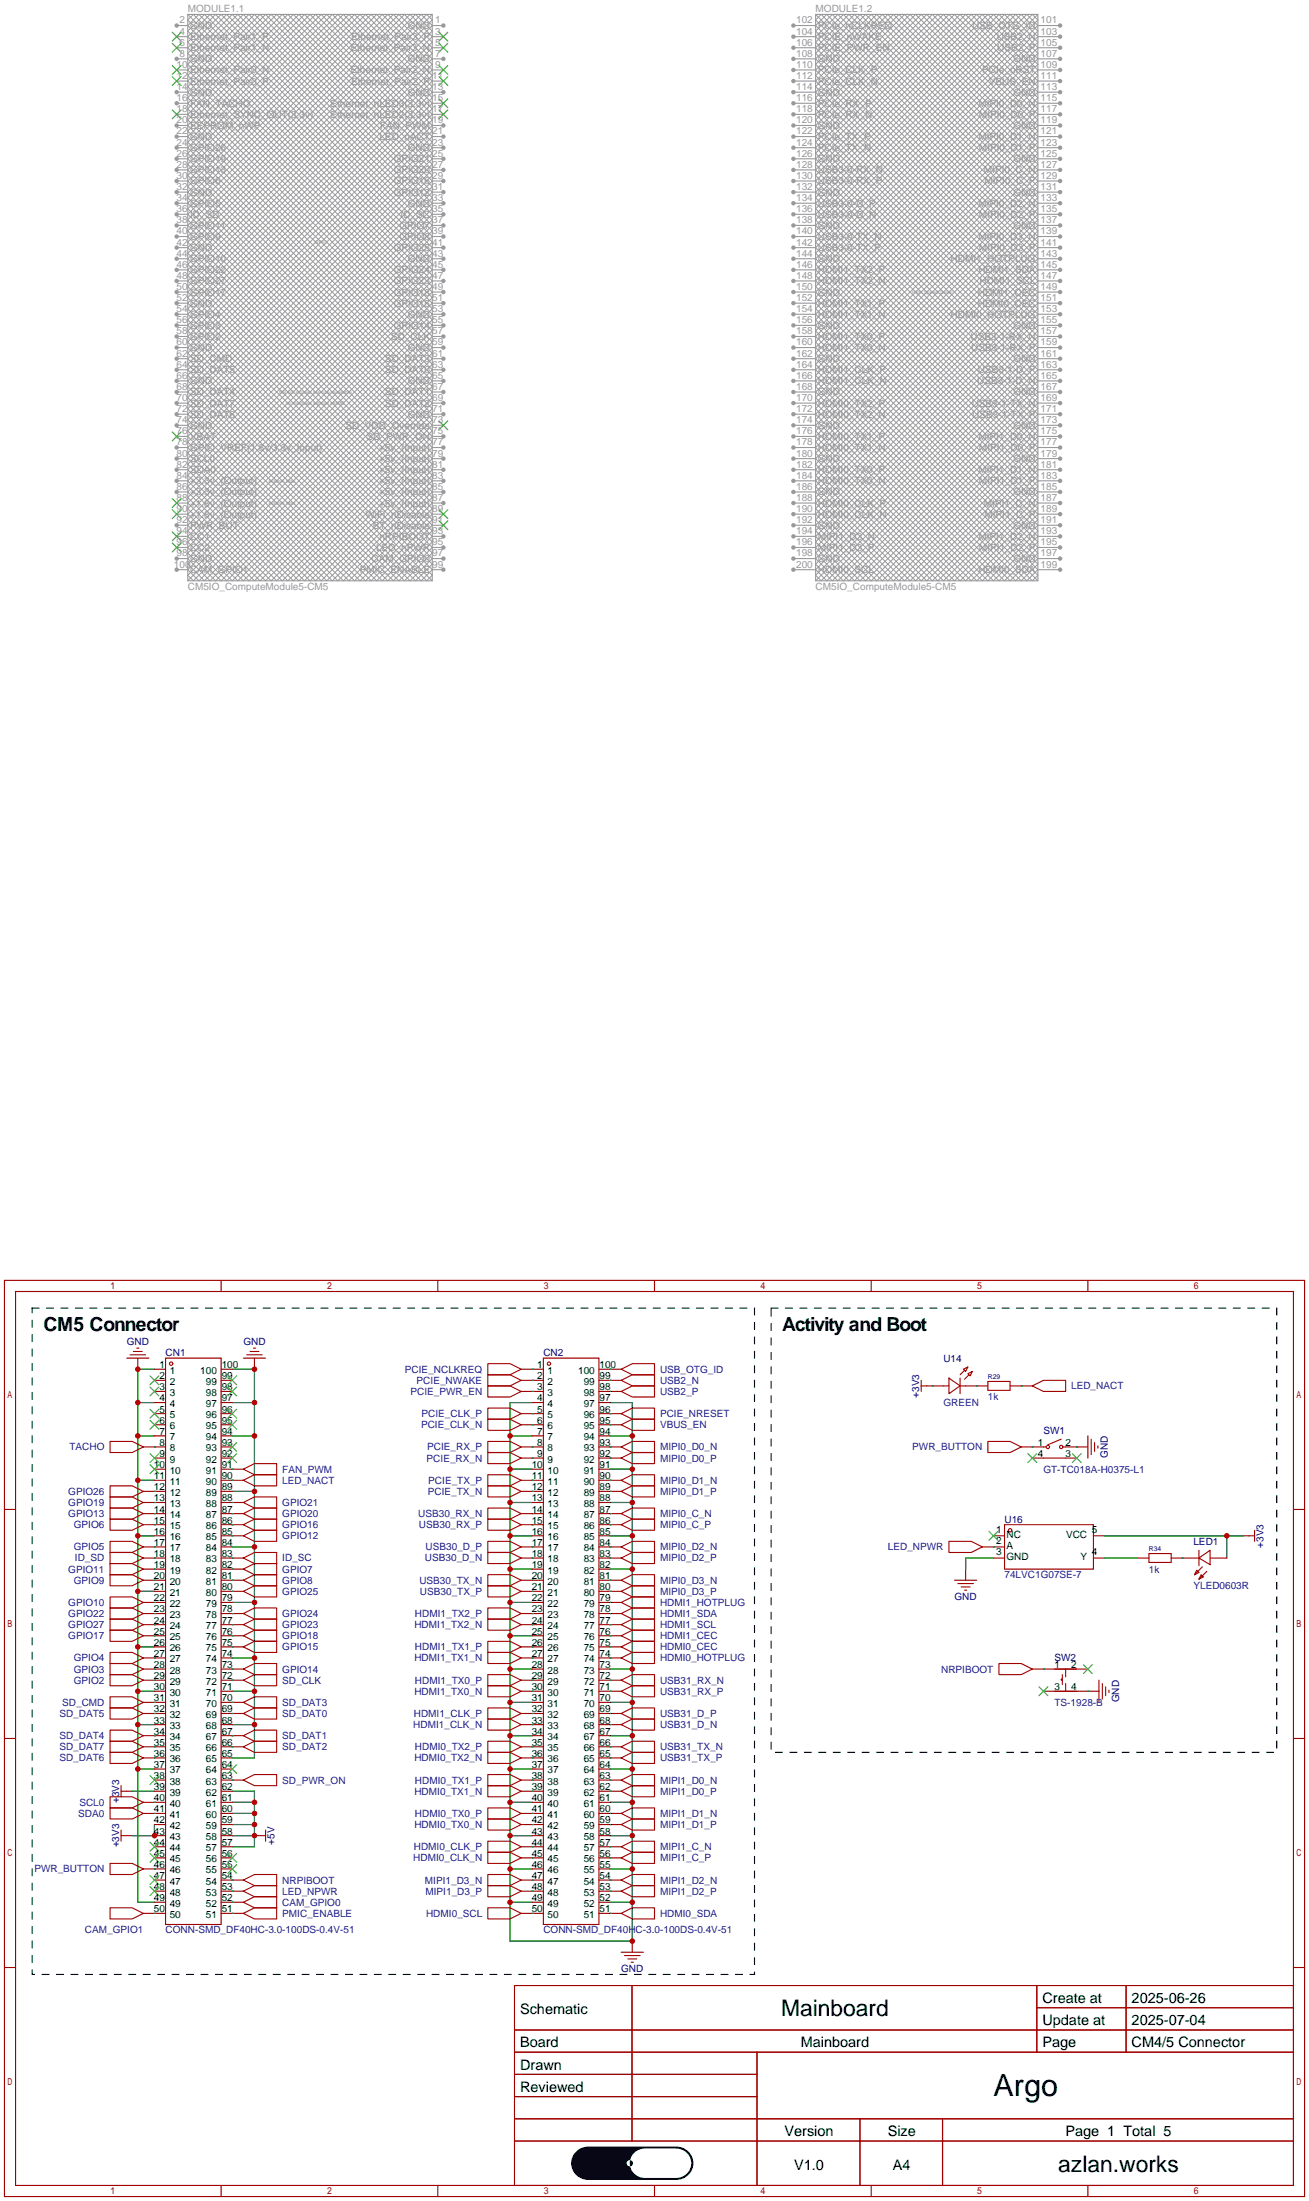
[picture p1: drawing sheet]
<svg xmlns="http://www.w3.org/2000/svg" width="299mm" height="503mm" viewBox="0 0 299 503" stroke-linecap="round" stroke-linejoin="round" font-family="sans-serif">
<defs><g id="words">
<text font-size="7" x="227.1" y="479.4">Argo</text>
<g font-size="5.2">
<text x="178.5" y="461.2">Mainboard</text>
<text x="241.9" y="496.7">azlan.works</text>
</g>
<g font-size="4.4">
<text x="9.9" y="304.5">CM5 Connector</text>
<text x="178.8" y="304.5">Activity and Boot</text>
</g>
<g font-size="3.3">
<text x="118.9" y="460.7">Schematic</text>
<text x="238.3" y="458.2">Create at</text>
<text x="258.7" y="458.2">2025-06-26</text>
<text x="238.3" y="463.2">Update at</text>
<text x="258.7" y="463.2">2025-07-04</text>
<text x="118.9" y="468.3">Board</text>
<text x="118.9" y="473.4">Drawn</text>
<text x="183" y="468.3">Mainboard</text>
<text x="238.3" y="468.3">Page</text>
<text x="258.7" y="468.3">CM4/5 Connector</text>
<text x="118.9" y="478.5">Reviewed</text>
<text x="179.3" y="488.6">Version</text>
<text x="202.9" y="488.6">Size</text>
<text x="243.5" y="488.6">Page 1 Total 5</text>
<text x="181.5" y="496.3">V1.0</text>
<text x="204.1" y="496.3">A4</text>
</g>
<g font-size="2.3" fill="#999">
<text x="41" y="5.4">2</text>
<text x="42.9" y="2.8">MODULE1.1</text>
<text x="99.4" y="5.4">1</text>
<text x="182" y="5.4">102</text>
<text x="186.4" y="2.8">MODULE1.2</text>
<text x="237.9" y="5.4">101</text>
<text x="41" y="7.9">4</text>
<text x="41" y="10.4">6</text>
<text x="43.4" y="6.6">GND</text>
<text x="43.4" y="9.2">Ethernet_Pair1_P</text>
<text x="43.4" y="11.7">Ethernet_Pair1_N</text>
<text x="80.1" y="11.7">Ethernet_Pair3_N</text>
<text x="80.2" y="9.2">Ethernet_Pair3_P</text>
<text x="93.2" y="6.6">GND</text>
<text x="99.4" y="7.9">3</text>
<text x="99.4" y="10.4">5</text>
<text x="182" y="7.9">104</text>
<text x="182" y="10.4">106</text>
<text x="186.9" y="6.6">PCIe_nCLKREQ</text>
<text x="186.9" y="9.2">PCIE_nWAKE</text>
<text x="186.9" y="11.7">PCIE_PWR_EN</text>
<text x="222.2" y="6.6">USB_OTG_ID</text>
<text x="227.8" y="9.2">USB2_N</text>
<text x="228" y="11.7">USB2_P</text>
<text x="237.9" y="7.9">103</text>
<text x="237.9" y="10.4">105</text>
<text x="40.4" y="15.5">10</text>
<text x="41" y="13">8</text>
<text x="43.4" y="16.8">Ethernet_Pair0_N</text>
<text x="43.4" y="14.3">GND</text>
<text x="80.1" y="16.8">Ethernet_Pair2_N</text>
<text x="93.2" y="14.3">GND</text>
<text x="99.4" y="13">7</text>
<text x="99.4" y="15.5">9</text>
<text x="182" y="13">108</text>
<text x="182" y="15.5">110</text>
<text x="186.9" y="14.3">GND</text>
<text x="186.9" y="16.8">PCIe_CLK_P</text>
<text x="224.5" y="16.8">PCIe_nRST</text>
<text x="231.6" y="14.3">GND</text>
<text x="237.9" y="13">107</text>
<text x="237.9" y="15.5">109</text>
<text x="40.4" y="18.1">12</text>
<text x="40.4" y="20.6">14</text>
<text x="40.4" y="23.1">16</text>
<text x="43.4" y="19.3">Ethernet_Pair0_P</text>
<text x="43.4" y="21.9">GND</text>
<text x="80.2" y="19.3">Ethernet_Pair2_P</text>
<text x="93.2" y="21.9">GND</text>
<text x="98.8" y="18.1">11</text>
<text x="98.8" y="20.6">13</text>
<text x="98.8" y="23.1">15</text>
<text x="182" y="18.1">112</text>
<text x="182" y="20.6">114</text>
<text x="182" y="23.1">116</text>
<text x="186.9" y="19.3">PCIe_CLK_N</text>
<text x="186.9" y="21.9">GND</text>
<text x="226" y="19.3">VBUS_EN</text>
<text x="231.6" y="21.9">GND</text>
<text x="237.9" y="18.1">111</text>
<text x="237.9" y="20.6">113</text>
<text x="237.9" y="23.1">115</text>
<text x="40.4" y="25.7">18</text>
<text x="40.4" y="28.2">20</text>
<text x="43.4" y="24.4">FAN_TACHO</text>
<text x="43.4" y="27">Ethernet_SYNC_OUT(3.3v)</text>
<text x="43.4" y="29.5">EEPROM_nWP</text>
<text x="75.5" y="24.4">Ethernet_nLED3(3.3v)</text>
<text x="75.5" y="27">Ethernet_nLED2(3.3v)</text>
<text x="86.9" y="29.5">FAN_PWM</text>
<text x="98.8" y="25.7">17</text>
<text x="98.8" y="28.2">19</text>
<text x="182" y="25.7">118</text>
<text x="182" y="28.2">120</text>
<text x="186.9" y="24.4">PCIe_RX_P</text>
<text x="186.9" y="27">PCIe_RX_N</text>
<text x="186.9" y="29.5">GND</text>
<text x="223.6" y="24.4">MIPI0_D0_N</text>
<text x="223.8" y="27">MIPI0_D0_P</text>
<text x="231.6" y="29.5">GND</text>
<text x="237.9" y="25.7">117</text>
<text x="237.9" y="28.2">119</text>
<text x="40.4" y="30.8">22</text>
<text x="40.4" y="33.3">24</text>
<text x="40.4" y="35.8">26</text>
<text x="43.4" y="32">GND</text>
<text x="43.4" y="34.6">GPIO26</text>
<text x="86.7" y="32">LED_nACT</text>
<text x="93.2" y="34.6">GND</text>
<text x="98.8" y="30.8">21</text>
<text x="98.8" y="33.3">23</text>
<text x="98.8" y="35.8">25</text>
<text x="182" y="30.8">122</text>
<text x="182" y="33.3">124</text>
<text x="182" y="35.8">126</text>
<text x="186.9" y="32">PCIe_TX_P</text>
<text x="186.9" y="34.6">PCIe_TX_N</text>
<text x="223.6" y="32">MIPI0_D1_N</text>
<text x="223.8" y="34.6">MIPI0_D1_P</text>
<text x="237.9" y="30.8">121</text>
<text x="237.9" y="33.3">123</text>
<text x="237.9" y="35.8">125</text>
<text x="40.4" y="38.4">28</text>
<text x="40.4" y="40.9">30</text>
<text x="43.4" y="37.1">GPIO19</text>
<text x="43.4" y="39.7">GPIO13</text>
<text x="90" y="37.1">GPIO21</text>
<text x="90" y="39.7">GPIO20</text>
<text x="98.8" y="38.4">27</text>
<text x="98.8" y="40.9">29</text>
<text x="182" y="38.4">128</text>
<text x="182" y="40.9">130</text>
<text x="186.9" y="37.1">GND</text>
<text x="186.9" y="39.7">USB3-0-RX_N</text>
<text x="224.9" y="39.7">MIPI0_C_N</text>
<text x="231.6" y="37.1">GND</text>
<text x="237.9" y="38.4">127</text>
<text x="237.9" y="40.9">129</text>
<text x="40.4" y="43.5">32</text>
<text x="40.4" y="46">34</text>
<text x="43.4" y="42.2">GPIO6</text>
<text x="43.4" y="44.7">GND</text>
<text x="43.4" y="47.3">GPIO5</text>
<text x="90" y="42.2">GPIO16</text>
<text x="90" y="44.7">GPIO12</text>
<text x="93.2" y="47.3">GND</text>
<text x="98.8" y="43.5">31</text>
<text x="98.8" y="46">33</text>
<text x="182" y="43.5">132</text>
<text x="182" y="46">134</text>
<text x="186.9" y="42.2">USB3-0-RX_P</text>
<text x="186.9" y="44.7">GND</text>
<text x="186.9" y="47.3">USB3-0-D_P</text>
<text x="223.6" y="47.3">MIPI0_D2_N</text>
<text x="225" y="42.2">MIPI0_C_P</text>
<text x="231.6" y="44.7">GND</text>
<text x="237.9" y="43.5">131</text>
<text x="237.9" y="46">133</text>
<text x="40.4" y="48.5">36</text>
<text x="40.4" y="51.1">38</text>
<text x="40.4" y="53.6">40</text>
<text x="43.4" y="49.8">ID_SD</text>
<text x="43.4" y="52.4">GPIO11</text>
<text x="91.3" y="52.4">GPIO7</text>
<text x="91.6" y="49.8">ID_SC</text>
<text x="98.8" y="48.5">35</text>
<text x="98.8" y="51.1">37</text>
<text x="98.8" y="53.6">39</text>
<text x="182" y="48.5">136</text>
<text x="182" y="51.1">138</text>
<text x="182" y="53.6">140</text>
<text x="186.9" y="49.8">USB3-0-D_N</text>
<text x="186.9" y="52.4">GND</text>
<text x="223.8" y="49.8">MIPI0_D2_P</text>
<text x="231.6" y="52.4">GND</text>
<text x="237.9" y="48.5">135</text>
<text x="237.9" y="51.1">137</text>
<text x="237.9" y="53.6">139</text>
<text x="40.4" y="56.2">42</text>
<text x="40.4" y="58.7">44</text>
<text x="43.4" y="54.9">GPIO9</text>
<text x="43.4" y="57.4">GND</text>
<text x="43.4" y="60">GPIO10</text>
<text x="90" y="57.4">GPIO25</text>
<text x="91.3" y="54.9">GPIO8</text>
<text x="93.2" y="60">GND</text>
<text x="98.8" y="56.2">41</text>
<text x="98.8" y="58.7">43</text>
<text x="182" y="56.2">142</text>
<text x="182" y="58.7">144</text>
<text x="186.9" y="54.9">USB3-0-TX_N</text>
<text x="186.9" y="57.4">USB3-0-TX_P</text>
<text x="186.9" y="60">GND</text>
<text x="217.3" y="60">HDMI1_HOTPLUG</text>
<text x="223.6" y="54.9">MIPI0_D3_N</text>
<text x="223.8" y="57.4">MIPI0_D3_P</text>
<text x="237.9" y="56.2">141</text>
<text x="237.9" y="58.7">143</text>
<text x="40.4" y="61.2">46</text>
<text x="40.4" y="63.8">48</text>
<text x="43.4" y="62.5">GPIO22</text>
<text x="43.4" y="65.1">GPIO27</text>
<text x="90" y="62.5">GPIO24</text>
<text x="90" y="65.1">GPIO23</text>
<text x="98.8" y="61.2">45</text>
<text x="98.8" y="63.8">47</text>
<text x="182" y="61.2">146</text>
<text x="182" y="63.8">148</text>
<text x="186.9" y="62.5">HDMI1_TX2_P</text>
<text x="186.9" y="65.1">HDMI1_TX2_N</text>
<text x="223.6" y="62.5">HDMI1_SDA</text>
<text x="223.9" y="65.1">HDMI1_SCL</text>
<text x="237.9" y="61.2">145</text>
<text x="237.9" y="63.8">147</text>
<text x="40.4" y="66.3">50</text>
<text x="40.4" y="68.9">52</text>
<text x="40.4" y="71.4">54</text>
<text x="43.4" y="67.6">GPIO17</text>
<text x="43.4" y="70.1">GND</text>
<text x="90" y="67.6">GPIO18</text>
<text x="90" y="70.1">GPIO15</text>
<text x="98.8" y="66.3">49</text>
<text x="98.8" y="68.9">51</text>
<text x="98.8" y="71.4">53</text>
<text x="182" y="66.3">150</text>
<text x="182" y="68.9">152</text>
<text x="182" y="71.4">154</text>
<text x="186.9" y="67.6">GND</text>
<text x="186.9" y="70.1">HDMI1_TX1_P</text>
<text x="223.5" y="67.6">HDMI1_CEC</text>
<text x="223.5" y="70.1">HDMI0_CEC</text>
<text x="237.9" y="66.3">149</text>
<text x="237.9" y="68.9">151</text>
<text x="237.9" y="71.4">153</text>
<text x="40.4" y="73.9">56</text>
<text x="40.4" y="76.5">58</text>
<text x="43.4" y="72.7">GPIO4</text>
<text x="43.4" y="75.2">GPIO3</text>
<text x="43.4" y="77.8">GPIO2</text>
<text x="89.4" y="77.8">SD_CLK</text>
<text x="90" y="75.2">GPIO14</text>
<text x="93.2" y="72.7">GND</text>
<text x="98.8" y="73.9">55</text>
<text x="98.8" y="76.5">57</text>
<text x="182" y="73.9">156</text>
<text x="182" y="76.5">158</text>
<text x="186.9" y="72.7">HDMI1_TX1_N</text>
<text x="186.9" y="75.2">GND</text>
<text x="186.9" y="77.8">HDMI1_TX0_P</text>
<text x="217.3" y="72.7">HDMI0_HOTPLUG</text>
<text x="221.9" y="77.8">USB3-1-RX_N</text>
<text x="231.6" y="75.2">GND</text>
<text x="237.9" y="73.9">155</text>
<text x="237.9" y="76.5">157</text>
<text x="40.4" y="79">60</text>
<text x="40.4" y="81.6">62</text>
<text x="43.4" y="80.3">GND</text>
<text x="43.4" y="82.8">SD_CMD</text>
<text x="88" y="82.8">SD_DAT3</text>
<text x="93.2" y="80.3">GND</text>
<text x="98.8" y="79">59</text>
<text x="98.8" y="81.6">61</text>
<text x="182" y="79">160</text>
<text x="182" y="81.6">162</text>
<text x="186.9" y="80.3">HDMI1_TX0_N</text>
<text x="186.9" y="82.8">GND</text>
<text x="222" y="80.3">USB3-1-RX_P</text>
<text x="231.6" y="82.8">GND</text>
<text x="237.9" y="79">159</text>
<text x="237.9" y="81.6">161</text>
<text x="40.4" y="84.1">64</text>
<text x="40.4" y="86.6">66</text>
<text x="40.4" y="89.2">68</text>
<text x="43.4" y="85.4">SD_DAT5</text>
<text x="43.4" y="87.9">GND</text>
<text x="88" y="85.4">SD_DAT0</text>
<text x="93.2" y="87.9">GND</text>
<text x="98.8" y="84.1">63</text>
<text x="98.8" y="86.6">65</text>
<text x="98.8" y="89.2">67</text>
<text x="182" y="84.1">164</text>
<text x="182" y="86.6">166</text>
<text x="182" y="89.2">168</text>
<text x="186.9" y="85.4">HDMI1_CLK_P</text>
<text x="186.9" y="87.9">HDMI1_CLK_N</text>
<text x="223.4" y="87.9">USB3-1-D_N</text>
<text x="223.5" y="85.4">USB3-1-D_P</text>
<text x="237.9" y="84.1">163</text>
<text x="237.9" y="86.6">165</text>
<text x="237.9" y="89.2">167</text>
<text x="40.4" y="91.7">70</text>
<text x="40.4" y="94.3">72</text>
<text x="43.4" y="90.5">SD_DAT4</text>
<text x="43.4" y="93">SD_DAT7</text>
<text x="43.4" y="95.5">SD_DAT6</text>
<text x="88" y="90.5">SD_DAT1</text>
<text x="88" y="93">SD_DAT2</text>
<text x="93.2" y="95.5">GND</text>
<text x="98.8" y="91.7">69</text>
<text x="98.8" y="94.3">71</text>
<text x="182" y="91.7">170</text>
<text x="182" y="94.3">172</text>
<text x="186.9" y="90.5">GND</text>
<text x="186.9" y="93">HDMI0_TX2_P</text>
<text x="186.9" y="95.5">HDMI0_TX2_N</text>
<text x="222.1" y="93">USB3-1-TX_N</text>
<text x="222.2" y="95.5">USB3-1-TX_P</text>
<text x="231.6" y="90.5">GND</text>
<text x="237.9" y="91.7">169</text>
<text x="237.9" y="94.3">171</text>
<text x="40.4" y="96.8">74</text>
<text x="40.4" y="99.3">76</text>
<text x="40.4" y="101.9">78</text>
<text x="43.4" y="98.1">GND</text>
<text x="43.4" y="100.6">VBAT</text>
<text x="79" y="98.1">SD_VDD_Override</text>
<text x="83.8" y="100.6">SD_PWR_ON</text>
<text x="98.8" y="96.8">73</text>
<text x="98.8" y="99.3">75</text>
<text x="98.8" y="101.9">77</text>
<text x="182" y="96.8">174</text>
<text x="182" y="99.3">176</text>
<text x="182" y="101.9">178</text>
<text x="186.9" y="98.1">GND</text>
<text x="186.9" y="100.6">HDMI0_TX1_P</text>
<text x="223.6" y="100.6">MIPI1_D0_N</text>
<text x="231.6" y="98.1">GND</text>
<text x="237.9" y="96.8">173</text>
<text x="237.9" y="99.3">175</text>
<text x="237.9" y="101.9">177</text>
<text x="40.4" y="104.4">80</text>
<text x="40.4" y="107">82</text>
<text x="43.4" y="103.2">GPIO_VREF(1.8v/3.3v_Input)</text>
<text x="43.4" y="105.7">SCL0</text>
<text x="86.7" y="103.2">+5v_(Input)</text>
<text x="86.7" y="105.7">+5v_(Input)</text>
<text x="98.8" y="104.4">79</text>
<text x="98.8" y="107">81</text>
<text x="182" y="104.4">180</text>
<text x="182" y="107">182</text>
<text x="186.9" y="103.2">HDMI0_TX1_N</text>
<text x="186.9" y="105.7">GND</text>
<text x="223.8" y="103.2">MIPI1_D0_P</text>
<text x="231.6" y="105.7">GND</text>
<text x="237.9" y="104.4">179</text>
<text x="237.9" y="107">181</text>
<text x="40.4" y="109.5">84</text>
<text x="40.4" y="112">86</text>
<text x="43.4" y="108.2">SDA0</text>
<text x="43.4" y="110.8">+3.3v_(Output)</text>
<text x="43.4" y="113.3">+3.3v_(Output)</text>
<text x="86.7" y="108.2">+5v_(Input)</text>
<text x="86.7" y="110.8">+5v_(Input)</text>
<text x="86.7" y="113.3">+5v_(Input)</text>
<text x="98.8" y="109.5">83</text>
<text x="98.8" y="112">85</text>
<text x="182" y="109.5">184</text>
<text x="182" y="112">186</text>
<text x="186.9" y="108.2">HDMI0_TX0_P</text>
<text x="186.9" y="110.8">HDMI0_TX0_N</text>
<text x="186.9" y="113.3">GND</text>
<text x="223.6" y="108.2">MIPI1_D1_N</text>
<text x="223.8" y="110.8">MIPI1_D1_P</text>
<text x="231.6" y="113.3">GND</text>
<text x="237.9" y="109.5">183</text>
<text x="237.9" y="112">185</text>
<text x="40.4" y="114.6">88</text>
<text x="40.4" y="117.1">90</text>
<text x="40.4" y="119.7">92</text>
<text x="43.4" y="115.9">+1.8v_(Output)</text>
<text x="43.4" y="118.4">+1.8v_(Output)</text>
<text x="83.6" y="118.4">WiFi_nDisable</text>
<text x="86.7" y="115.9">+5v_(Input)</text>
<text x="98.8" y="114.6">87</text>
<text x="98.8" y="117.1">89</text>
<text x="98.8" y="119.7">91</text>
<text x="182" y="114.6">188</text>
<text x="182" y="117.1">190</text>
<text x="182" y="119.7">192</text>
<text x="186.9" y="115.9">HDMI0_CLK_P</text>
<text x="186.9" y="118.4">HDMI0_CLK_N</text>
<text x="224.9" y="115.9">MIPI1_C_N</text>
<text x="225" y="118.4">MIPI1_C_P</text>
<text x="237.9" y="114.6">187</text>
<text x="237.9" y="117.1">189</text>
<text x="237.9" y="119.7">191</text>
<text x="40.4" y="122.2">94</text>
<text x="40.4" y="124.7">96</text>
<text x="43.4" y="120.9">PWR_BUT</text>
<text x="43.4" y="123.5">CC1</text>
<text x="85.2" y="120.9">BT_nDisable</text>
<text x="86.7" y="123.5">nRPIBOOT</text>
<text x="98.8" y="122.2">93</text>
<text x="98.8" y="124.7">95</text>
<text x="182" y="122.2">194</text>
<text x="182" y="124.7">196</text>
<text x="186.9" y="120.9">GND</text>
<text x="186.9" y="123.5">MIPI1_D3_N</text>
<text x="223.6" y="123.5">MIPI1_D2_N</text>
<text x="231.6" y="120.9">GND</text>
<text x="237.9" y="122.2">193</text>
<text x="237.9" y="124.7">195</text>
<text x="39.7" y="129.8">100</text>
<text x="40.4" y="127.3">98</text>
<text x="43.4" y="131.1">CAM_GPIO1</text>
<text x="43.4" y="126">CC2</text>
<text x="43.4" y="128.6">GND</text>
<text x="82.3" y="131.1">PMIC_ENABLE</text>
<text x="85" y="128.6">CAM_GPIO0</text>
<text x="86" y="126">LED_nPWR</text>
<text x="98.8" y="127.3">97</text>
<text x="98.8" y="129.8">99</text>
<text x="182" y="127.3">198</text>
<text x="182" y="129.8">200</text>
<text x="186.9" y="126">MIPI1_D3_P</text>
<text x="186.9" y="128.6">GND</text>
<text x="186.9" y="131.1">HDMI0_SCL</text>
<text x="223.6" y="131.1">HDMI0_SDA</text>
<text x="223.8" y="126">MIPI1_D2_P</text>
<text x="231.6" y="128.6">GND</text>
<text x="237.9" y="127.3">197</text>
<text x="237.9" y="129.8">199</text>
<text x="42.9" y="134.9">CM5IO_ComputeModule5-CM5</text>
<text x="186.4" y="134.9">CM5IO_ComputeModule5-CM5</text>
</g>
<g font-size="2.3" fill="#000080">
<text x="29" y="307.6">GND</text>
<text x="37.8" y="310.2">CN1</text>
<text x="55.6" y="307.6">GND</text>
<text x="124.2" y="310.2">CN2</text>
<text x="215.6" y="311.4">U14</text>
<text x="210.1" y="319.7" transform="rotate(-90 210.1 319.7)">+3V3</text>
<text x="238.5" y="327.9">SW1</text>
<text x="253.3" y="333.5" transform="rotate(-90 253.3 333.5)">GND</text>
<text x="229.6" y="348.3">U16</text>
<text x="272.8" y="353.3">LED1</text>
<text x="288.8" y="354" transform="rotate(-90 288.8 354)">+3V3</text>
<text x="218.2" y="366">GND</text>
<text x="241" y="380">SW2</text>
<text x="255.8" y="389.4" transform="rotate(-90 255.8 389.4)">GND</text>
<text x="27.2" y="412.4" transform="rotate(-90 27.2 412.4)">+3V3</text>
<text x="27.2" y="422.6" transform="rotate(-90 27.2 422.6)">+3V3</text>
<text x="62.8" y="421.9" transform="rotate(-90 62.8 421.9)">+5V</text>
<text x="142" y="451.1">GND</text>
</g>
<g font-size="2.3">
<text x="36.4" y="312.9">1</text>
<text x="36.4" y="315.5">2</text>
<text x="38.8" y="314.2">1</text>
<text x="38.8" y="316.7">2</text>
<text x="45.8" y="314.2">100</text>
<text x="47.1" y="316.7">99</text>
<text x="50.7" y="315.5">99</text>
<text x="50.7" y="312.9">100</text>
<text x="122.8" y="312.9">1</text>
<text x="122.8" y="315.5">2</text>
<text x="125.1" y="314.2">1</text>
<text x="125.1" y="316.7">2</text>
<text x="132.2" y="314.2">100</text>
<text x="133.4" y="316.7">99</text>
<text x="137" y="315.5">99</text>
<text x="137" y="312.9">100</text>
<text x="36.4" y="318">3</text>
<text x="36.4" y="320.6">4</text>
<text x="36.4" y="323.1">5</text>
<text x="38.8" y="319.3">3</text>
<text x="38.8" y="321.8">4</text>
<text x="47.1" y="321.8">97</text>
<text x="47.1" y="319.3">98</text>
<text x="50.7" y="323.1">96</text>
<text x="50.7" y="320.6">97</text>
<text x="50.7" y="318">98</text>
<text x="122.8" y="318">3</text>
<text x="122.8" y="320.6">4</text>
<text x="122.8" y="323.1">5</text>
<text x="125.1" y="319.3">3</text>
<text x="125.1" y="321.8">4</text>
<text x="133.4" y="321.8">97</text>
<text x="133.4" y="319.3">98</text>
<text x="137" y="323.1">96</text>
<text x="137" y="320.6">97</text>
<text x="137" y="318">98</text>
<text x="36.4" y="325.6">6</text>
<text x="36.4" y="328.2">7</text>
<text x="38.8" y="324.4">5</text>
<text x="38.8" y="326.9">6</text>
<text x="38.8" y="329.4">7</text>
<text x="47.1" y="329.4">94</text>
<text x="47.1" y="326.9">95</text>
<text x="47.1" y="324.4">96</text>
<text x="50.7" y="328.2">94</text>
<text x="50.7" y="325.6">95</text>
<text x="122.8" y="325.6">6</text>
<text x="122.8" y="328.2">7</text>
<text x="125.1" y="324.4">5</text>
<text x="125.1" y="326.9">6</text>
<text x="125.1" y="329.4">7</text>
<text x="133.4" y="329.4">94</text>
<text x="133.4" y="326.9">95</text>
<text x="133.4" y="324.4">96</text>
<text x="137" y="328.2">94</text>
<text x="137" y="325.6">95</text>
<text x="35.2" y="335.8">10</text>
<text x="36.4" y="330.7">8</text>
<text x="36.4" y="333.3">9</text>
<text x="38.8" y="332">8</text>
<text x="38.8" y="334.5">9</text>
<text x="47.1" y="334.5">92</text>
<text x="47.1" y="332">93</text>
<text x="50.7" y="335.8">91</text>
<text x="50.7" y="333.3">92</text>
<text x="50.7" y="330.7">93</text>
<text x="121.5" y="335.8">10</text>
<text x="122.8" y="330.7">8</text>
<text x="122.8" y="333.3">9</text>
<text x="125.1" y="332">8</text>
<text x="125.1" y="334.5">9</text>
<text x="133.4" y="334.5">92</text>
<text x="133.4" y="332">93</text>
<text x="137" y="335.8">91</text>
<text x="137" y="333.3">92</text>
<text x="137" y="330.7">93</text>
<text x="237.2" y="330.7">1</text>
<text x="237.2" y="333.3">4</text>
<text x="243.6" y="330.7">2</text>
<text x="243.6" y="333.3">3</text>
<text x="35.2" y="338.3">11</text>
<text x="35.2" y="340.9">12</text>
<text x="38.8" y="337.1">10</text>
<text x="38.8" y="339.6">11</text>
<text x="47.1" y="339.6">90</text>
<text x="47.1" y="337.1">91</text>
<text x="50.7" y="340.9">89</text>
<text x="50.7" y="338.3">90</text>
<text x="121.5" y="338.3">11</text>
<text x="121.5" y="340.9">12</text>
<text x="125.1" y="337.1">10</text>
<text x="125.1" y="339.6">11</text>
<text x="133.4" y="339.6">90</text>
<text x="133.4" y="337.1">91</text>
<text x="137" y="340.9">89</text>
<text x="137" y="338.3">90</text>
<text x="35.2" y="343.4">13</text>
<text x="35.2" y="346">14</text>
<text x="38.8" y="342.1">12</text>
<text x="38.8" y="344.7">13</text>
<text x="38.8" y="347.2">14</text>
<text x="47.1" y="347.2">87</text>
<text x="47.1" y="344.7">88</text>
<text x="47.1" y="342.1">89</text>
<text x="50.7" y="346">87</text>
<text x="50.7" y="343.4">88</text>
<text x="121.5" y="343.4">13</text>
<text x="121.5" y="346">14</text>
<text x="125.1" y="342.1">12</text>
<text x="125.1" y="344.7">13</text>
<text x="125.1" y="347.2">14</text>
<text x="133.4" y="347.2">87</text>
<text x="133.4" y="344.7">88</text>
<text x="133.4" y="342.1">89</text>
<text x="137" y="346">87</text>
<text x="137" y="343.4">88</text>
<text x="35.2" y="348.5">15</text>
<text x="35.2" y="351">16</text>
<text x="35.2" y="353.6">17</text>
<text x="38.8" y="349.8">15</text>
<text x="38.8" y="352.3">16</text>
<text x="47.1" y="352.3">85</text>
<text x="47.1" y="349.8">86</text>
<text x="50.7" y="353.6">84</text>
<text x="50.7" y="351">85</text>
<text x="50.7" y="348.5">86</text>
<text x="121.5" y="348.5">15</text>
<text x="121.5" y="351">16</text>
<text x="121.5" y="353.6">17</text>
<text x="125.1" y="349.8">15</text>
<text x="125.1" y="352.3">16</text>
<text x="133.4" y="352.3">85</text>
<text x="133.4" y="349.8">86</text>
<text x="137" y="353.6">84</text>
<text x="137" y="351">85</text>
<text x="137" y="348.5">86</text>
<text x="227.7" y="350.5">1</text>
<text x="227.7" y="353.1">2</text>
<text x="230.1" y="351.8">NC</text>
<text x="243.7" y="351.8">VCC</text>
<text x="249.6" y="350.5">5</text>
<text x="35.2" y="356.1">18</text>
<text x="35.2" y="358.7">19</text>
<text x="38.8" y="354.8">17</text>
<text x="38.8" y="357.4">18</text>
<text x="38.8" y="359.9">19</text>
<text x="47.1" y="359.9">82</text>
<text x="47.1" y="357.4">83</text>
<text x="47.1" y="354.8">84</text>
<text x="50.7" y="358.7">82</text>
<text x="50.7" y="356.1">83</text>
<text x="121.5" y="356.1">18</text>
<text x="121.5" y="358.7">19</text>
<text x="125.1" y="354.8">17</text>
<text x="125.1" y="357.4">18</text>
<text x="125.1" y="359.9">19</text>
<text x="133.4" y="359.9">82</text>
<text x="133.4" y="357.4">83</text>
<text x="133.4" y="354.8">84</text>
<text x="137" y="358.7">82</text>
<text x="137" y="356.1">83</text>
<text x="227.7" y="355.6">3</text>
<text x="230.1" y="354.4">A</text>
<text x="230.1" y="356.9">GND</text>
<text x="247" y="356.9">Y</text>
<text x="249.6" y="355.6">4</text>
<text x="35.2" y="361.2">20</text>
<text x="35.2" y="363.7">21</text>
<text x="38.8" y="362.5">20</text>
<text x="38.8" y="365">21</text>
<text x="47.1" y="365">80</text>
<text x="47.1" y="362.5">81</text>
<text x="50.7" y="363.7">80</text>
<text x="50.7" y="361.2">81</text>
<text x="121.5" y="361.2">20</text>
<text x="121.5" y="363.7">21</text>
<text x="125.1" y="362.5">20</text>
<text x="125.1" y="365">21</text>
<text x="133.4" y="365">80</text>
<text x="133.4" y="362.5">81</text>
<text x="137" y="363.7">80</text>
<text x="137" y="361.2">81</text>
<text x="35.2" y="366.3">22</text>
<text x="35.2" y="368.8">23</text>
<text x="35.2" y="371.4">24</text>
<text x="38.8" y="367.5">22</text>
<text x="38.8" y="370.1">23</text>
<text x="47.1" y="370.1">78</text>
<text x="47.1" y="367.5">79</text>
<text x="50.7" y="371.4">77</text>
<text x="50.7" y="368.8">78</text>
<text x="50.7" y="366.3">79</text>
<text x="121.5" y="366.3">22</text>
<text x="121.5" y="368.8">23</text>
<text x="121.5" y="371.4">24</text>
<text x="125.1" y="367.5">22</text>
<text x="125.1" y="370.1">23</text>
<text x="133.4" y="370.1">78</text>
<text x="133.4" y="367.5">79</text>
<text x="137" y="371.4">77</text>
<text x="137" y="368.8">78</text>
<text x="137" y="366.3">79</text>
<text x="35.2" y="373.9">25</text>
<text x="35.2" y="376.4">26</text>
<text x="38.8" y="372.6">24</text>
<text x="38.8" y="375.2">25</text>
<text x="38.8" y="377.7">26</text>
<text x="47.1" y="377.7">75</text>
<text x="47.1" y="375.2">76</text>
<text x="47.1" y="372.6">77</text>
<text x="50.7" y="376.4">75</text>
<text x="50.7" y="373.9">76</text>
<text x="121.5" y="373.9">25</text>
<text x="121.5" y="376.4">26</text>
<text x="125.1" y="372.6">24</text>
<text x="125.1" y="375.2">25</text>
<text x="125.1" y="377.7">26</text>
<text x="133.4" y="377.7">75</text>
<text x="133.4" y="375.2">76</text>
<text x="133.4" y="372.6">77</text>
<text x="137" y="376.4">75</text>
<text x="137" y="373.9">76</text>
<text x="35.2" y="379">27</text>
<text x="35.2" y="381.5">28</text>
<text x="38.8" y="380.2">27</text>
<text x="38.8" y="382.8">28</text>
<text x="47.1" y="382.8">73</text>
<text x="47.1" y="380.2">74</text>
<text x="50.7" y="381.5">73</text>
<text x="50.7" y="379">74</text>
<text x="121.5" y="379">27</text>
<text x="121.5" y="381.5">28</text>
<text x="125.1" y="380.2">27</text>
<text x="125.1" y="382.8">28</text>
<text x="133.4" y="382.8">73</text>
<text x="133.4" y="380.2">74</text>
<text x="137" y="381.5">73</text>
<text x="137" y="379">74</text>
<text x="241" y="381.5">1</text>
<text x="244.9" y="381.5">2</text>
<text x="35.2" y="384.1">29</text>
<text x="35.2" y="386.6">30</text>
<text x="35.2" y="389.1">31</text>
<text x="38.8" y="385.3">29</text>
<text x="38.8" y="387.9">30</text>
<text x="47.1" y="387.9">71</text>
<text x="47.1" y="385.3">72</text>
<text x="50.7" y="389.1">70</text>
<text x="50.7" y="386.6">71</text>
<text x="50.7" y="384.1">72</text>
<text x="121.5" y="384.1">29</text>
<text x="121.5" y="386.6">30</text>
<text x="121.5" y="389.1">31</text>
<text x="125.1" y="385.3">29</text>
<text x="125.1" y="387.9">30</text>
<text x="133.4" y="387.9">71</text>
<text x="133.4" y="385.3">72</text>
<text x="137" y="389.1">70</text>
<text x="137" y="386.6">71</text>
<text x="137" y="384.1">72</text>
<text x="241" y="386.6">3</text>
<text x="244.9" y="386.6">4</text>
<text x="35.2" y="391.7">32</text>
<text x="35.2" y="394.2">33</text>
<text x="38.8" y="390.4">31</text>
<text x="38.8" y="392.9">32</text>
<text x="38.8" y="395.5">33</text>
<text x="47.1" y="395.5">68</text>
<text x="47.1" y="392.9">69</text>
<text x="47.1" y="390.4">70</text>
<text x="50.7" y="394.2">68</text>
<text x="50.7" y="391.7">69</text>
<text x="121.5" y="391.7">32</text>
<text x="121.5" y="394.2">33</text>
<text x="125.1" y="390.4">31</text>
<text x="125.1" y="392.9">32</text>
<text x="125.1" y="395.5">33</text>
<text x="133.4" y="395.5">68</text>
<text x="133.4" y="392.9">69</text>
<text x="133.4" y="390.4">70</text>
<text x="137" y="394.2">68</text>
<text x="137" y="391.7">69</text>
<text x="35.2" y="396.8">34</text>
<text x="35.2" y="399.3">35</text>
<text x="35.2" y="401.8">36</text>
<text x="38.8" y="398">34</text>
<text x="38.8" y="400.6">35</text>
<text x="47.1" y="400.6">66</text>
<text x="47.1" y="398">67</text>
<text x="50.7" y="401.8">65</text>
<text x="50.7" y="399.3">66</text>
<text x="50.7" y="396.8">67</text>
<text x="121.5" y="396.8">34</text>
<text x="121.5" y="399.3">35</text>
<text x="121.5" y="401.8">36</text>
<text x="125.1" y="398">34</text>
<text x="125.1" y="400.6">35</text>
<text x="133.4" y="400.6">66</text>
<text x="133.4" y="398">67</text>
<text x="137" y="401.8">65</text>
<text x="137" y="399.3">66</text>
<text x="137" y="396.8">67</text>
<text x="35.2" y="404.4">37</text>
<text x="35.2" y="406.9">38</text>
<text x="38.8" y="403.1">36</text>
<text x="38.8" y="405.6">37</text>
<text x="47.1" y="405.6">64</text>
<text x="47.1" y="403.1">65</text>
<text x="50.7" y="406.9">63</text>
<text x="50.7" y="404.4">64</text>
<text x="121.5" y="404.4">37</text>
<text x="121.5" y="406.9">38</text>
<text x="125.1" y="403.1">36</text>
<text x="125.1" y="405.6">37</text>
<text x="133.4" y="405.6">64</text>
<text x="133.4" y="403.1">65</text>
<text x="137" y="406.9">63</text>
<text x="137" y="404.4">64</text>
<text x="35.2" y="409.5">39</text>
<text x="35.2" y="412">40</text>
<text x="38.8" y="408.2">38</text>
<text x="38.8" y="410.7">39</text>
<text x="38.8" y="413.3">40</text>
<text x="47.1" y="413.3">61</text>
<text x="47.1" y="410.7">62</text>
<text x="47.1" y="408.2">63</text>
<text x="50.7" y="412">61</text>
<text x="50.7" y="409.5">62</text>
<text x="121.5" y="409.5">39</text>
<text x="121.5" y="412">40</text>
<text x="125.1" y="408.2">38</text>
<text x="125.1" y="410.7">39</text>
<text x="125.1" y="413.3">40</text>
<text x="133.4" y="413.3">61</text>
<text x="133.4" y="410.7">62</text>
<text x="133.4" y="408.2">63</text>
<text x="137" y="412">61</text>
<text x="137" y="409.5">62</text>
<text x="35.2" y="414.5">41</text>
<text x="35.2" y="417.1">42</text>
<text x="35.2" y="419.6">43</text>
<text x="38.8" y="415.8">41</text>
<text x="38.8" y="418.3">42</text>
<text x="47.1" y="418.3">59</text>
<text x="47.1" y="415.8">60</text>
<text x="50.7" y="419.6">58</text>
<text x="50.7" y="417.1">59</text>
<text x="50.7" y="414.5">60</text>
<text x="121.5" y="414.5">41</text>
<text x="121.5" y="417.1">42</text>
<text x="121.5" y="419.6">43</text>
<text x="125.1" y="415.8">41</text>
<text x="125.1" y="418.3">42</text>
<text x="133.4" y="418.3">59</text>
<text x="133.4" y="415.8">60</text>
<text x="137" y="419.6">58</text>
<text x="137" y="417.1">59</text>
<text x="137" y="414.5">60</text>
<text x="35.2" y="422.2">44</text>
<text x="35.2" y="424.7">45</text>
<text x="38.8" y="420.9">43</text>
<text x="38.8" y="423.4">44</text>
<text x="38.8" y="426">45</text>
<text x="47.1" y="426">56</text>
<text x="47.1" y="423.4">57</text>
<text x="47.1" y="420.9">58</text>
<text x="50.7" y="424.7">56</text>
<text x="50.7" y="422.2">57</text>
<text x="121.5" y="422.2">44</text>
<text x="121.5" y="424.7">45</text>
<text x="125.1" y="420.9">43</text>
<text x="125.1" y="423.4">44</text>
<text x="125.1" y="426">45</text>
<text x="133.4" y="426">56</text>
<text x="133.4" y="423.4">57</text>
<text x="133.4" y="420.9">58</text>
<text x="137" y="424.7">56</text>
<text x="137" y="422.2">57</text>
<text x="35.2" y="427.2">46</text>
<text x="35.2" y="429.8">47</text>
<text x="38.8" y="428.5">46</text>
<text x="38.8" y="431">47</text>
<text x="47.1" y="431">54</text>
<text x="47.1" y="428.5">55</text>
<text x="50.7" y="429.8">54</text>
<text x="50.7" y="427.2">55</text>
<text x="121.5" y="427.2">46</text>
<text x="121.5" y="429.8">47</text>
<text x="125.1" y="428.5">46</text>
<text x="125.1" y="431">47</text>
<text x="133.4" y="431">54</text>
<text x="133.4" y="428.5">55</text>
<text x="137" y="429.8">54</text>
<text x="137" y="427.2">55</text>
<text x="35.2" y="432.3">48</text>
<text x="35.2" y="434.9">49</text>
<text x="35.2" y="437.4">50</text>
<text x="38.8" y="433.6">48</text>
<text x="38.8" y="436.1">49</text>
<text x="47.1" y="436.1">52</text>
<text x="47.1" y="433.6">53</text>
<text x="50.7" y="437.4">51</text>
<text x="50.7" y="434.9">52</text>
<text x="50.7" y="432.3">53</text>
<text x="121.5" y="432.3">48</text>
<text x="121.5" y="434.9">49</text>
<text x="121.5" y="437.4">50</text>
<text x="125.1" y="433.6">48</text>
<text x="125.1" y="436.1">49</text>
<text x="133.4" y="436.1">52</text>
<text x="133.4" y="433.6">53</text>
<text x="137" y="437.4">51</text>
<text x="137" y="434.9">52</text>
<text x="137" y="432.3">53</text>
<text x="38.8" y="438.7">50</text>
<text x="47.1" y="438.7">51</text>
<text x="125.1" y="438.7">50</text>
<text x="133.4" y="438.7">51</text>
</g>
<g font-size="2.3" fill="#00f">
<text x="92.6" y="314">PCIE_NCLKREQ</text>
<text x="95.2" y="316.5">PCIE_NWAKE</text>
<text x="150.9" y="316.5">USB2_N</text>
<text x="150.9" y="314">USB_OTG_ID</text>
<text x="244.9" y="317.8">LED_NACT</text>
<text x="93.8" y="319.1">PCIE_PWR_EN</text>
<text x="150.9" y="319.1">USB2_P</text>
<text x="215.6" y="321.6">GREEN</text>
<text x="225.8" y="320.3">1k</text>
<text x="96.3" y="326.7">PCIE_CLK_N</text>
<text x="96.4" y="324.1">PCIE_CLK_P</text>
<text x="150.9" y="324.1">PCIE_NRESET</text>
<text x="150.9" y="326.7">VBUS_EN</text>
<text x="15.9" y="331.8">TACHO</text>
<text x="97.5" y="334.3">PCIE_RX_N</text>
<text x="97.7" y="331.8">PCIE_RX_P</text>
<text x="150.9" y="331.8">MIPI0_D0_N</text>
<text x="150.9" y="334.3">MIPI0_D0_P</text>
<text x="208.5" y="331.8">PWR_BUTTON</text>
<text x="15.6" y="341.9">GPIO26</text>
<text x="64.5" y="336.8">FAN_PWM</text>
<text x="64.5" y="339.4">LED_NACT</text>
<text x="97.8" y="341.9">PCIE_TX_N</text>
<text x="97.9" y="339.4">PCIE_TX_P</text>
<text x="150.9" y="339.4">MIPI0_D1_N</text>
<text x="150.9" y="341.9">MIPI0_D1_P</text>
<text x="238.5" y="336.8">GT-TC018A-H0375-L1</text>
<text x="15.6" y="344.5">GPIO19</text>
<text x="15.6" y="347">GPIO13</text>
<text x="64.5" y="344.5">GPIO21</text>
<text x="64.5" y="347">GPIO20</text>
<text x="95.6" y="347">USB30_RX_N</text>
<text x="150.9" y="347">MIPI0_C_N</text>
<text x="16.9" y="349.5">GPIO6</text>
<text x="64.5" y="349.5">GPIO16</text>
<text x="64.5" y="352.1">GPIO12</text>
<text x="95.7" y="349.5">USB30_RX_P</text>
<text x="150.9" y="349.5">MIPI0_C_P</text>
<text x="15.6" y="359.7">GPIO11</text>
<text x="16.9" y="354.6">GPIO5</text>
<text x="17.1" y="357.2">ID_SD</text>
<text x="64.5" y="359.7">GPIO7</text>
<text x="64.5" y="357.2">ID_SC</text>
<text x="97.1" y="357.2">USB30_D_N</text>
<text x="97.3" y="354.6">USB30_D_P</text>
<text x="150.9" y="354.6">MIPI0_D2_N</text>
<text x="150.9" y="357.2">MIPI0_D2_P</text>
<text x="202.9" y="354.6">LED_NPWR</text>
<text x="262.6" y="359.7">1k</text>
<text x="16.9" y="362.2">GPIO9</text>
<text x="64.5" y="362.2">GPIO8</text>
<text x="64.5" y="364.8">GPIO25</text>
<text x="95.9" y="362.2">USB30_TX_N</text>
<text x="96" y="364.8">USB30_TX_P</text>
<text x="150.9" y="362.2">MIPI0_D3_N</text>
<text x="150.9" y="364.8">MIPI0_D3_P</text>
<text x="229.6" y="361">74LVC1G07SE-7</text>
<text x="272.8" y="363.5">YLED0603R</text>
<text x="15.6" y="367.3">GPIO10</text>
<text x="15.6" y="369.9">GPIO22</text>
<text x="64.5" y="369.9">GPIO24</text>
<text x="94.9" y="369.9">HDMI1_TX2_P</text>
<text x="150.9" y="367.3">HDMI1_HOTPLUG</text>
<text x="150.9" y="369.9">HDMI1_SDA</text>
<text x="15.6" y="372.4">GPIO27</text>
<text x="15.6" y="374.9">GPIO17</text>
<text x="64.5" y="372.4">GPIO23</text>
<text x="64.5" y="374.9">GPIO18</text>
<text x="64.5" y="377.5">GPIO15</text>
<text x="94.7" y="372.4">HDMI1_TX2_N</text>
<text x="94.9" y="377.5">HDMI1_TX1_P</text>
<text x="150.9" y="372.4">HDMI1_SCL</text>
<text x="150.9" y="374.9">HDMI1_CEC</text>
<text x="150.9" y="377.5">HDMI0_CEC</text>
<text x="16.9" y="380">GPIO4</text>
<text x="16.9" y="382.6">GPIO3</text>
<text x="64.5" y="382.6">GPIO14</text>
<text x="94.7" y="380">HDMI1_TX1_N</text>
<text x="150.9" y="380">HDMI0_HOTPLUG</text>
<text x="215.1" y="382.6">NRPIBOOT</text>
<text x="16.9" y="385.1">GPIO2</text>
<text x="64.5" y="385.1">SD_CLK</text>
<text x="94.7" y="387.6">HDMI1_TX0_N</text>
<text x="94.9" y="385.1">HDMI1_TX0_P</text>
<text x="150.9" y="385.1">USB31_RX_N</text>
<text x="150.9" y="387.6">USB31_RX_P</text>
<text x="13.6" y="392.7">SD_DAT5</text>
<text x="14.2" y="390.2">SD_CMD</text>
<text x="64.5" y="390.2">SD_DAT3</text>
<text x="64.5" y="392.7">SD_DAT0</text>
<text x="94.5" y="395.3">HDMI1_CLK_N</text>
<text x="94.6" y="392.7">HDMI1_CLK_P</text>
<text x="150.9" y="392.7">USB31_D_P</text>
<text x="150.9" y="395.3">USB31_D_N</text>
<text x="241" y="390.2">TS-1928-B</text>
<text x="13.6" y="397.8">SD_DAT4</text>
<text x="13.6" y="400.3">SD_DAT7</text>
<text x="64.5" y="397.8">SD_DAT1</text>
<text x="64.5" y="400.3">SD_DAT2</text>
<text x="94.9" y="400.3">HDMI0_TX2_P</text>
<text x="150.9" y="400.3">USB31_TX_N</text>
<text x="13.6" y="402.9">SD_DAT6</text>
<text x="64.5" y="408">SD_PWR_ON</text>
<text x="94.7" y="402.9">HDMI0_TX2_N</text>
<text x="94.9" y="408">HDMI0_TX1_P</text>
<text x="150.9" y="402.9">USB31_TX_P</text>
<text x="150.9" y="408">MIPI1_D0_N</text>
<text x="18.2" y="413">SCL0</text>
<text x="94.7" y="410.5">HDMI0_TX1_N</text>
<text x="150.9" y="410.5">MIPI1_D0_P</text>
<text x="17.9" y="415.6">SDA0</text>
<text x="94.7" y="418.1">HDMI0_TX0_N</text>
<text x="94.9" y="415.6">HDMI0_TX0_P</text>
<text x="150.9" y="415.6">MIPI1_D1_N</text>
<text x="150.9" y="418.1">MIPI1_D1_P</text>
<text x="94.5" y="425.7">HDMI0_CLK_N</text>
<text x="94.6" y="423.2">HDMI0_CLK_P</text>
<text x="150.9" y="423.2">MIPI1_C_N</text>
<text x="150.9" y="425.7">MIPI1_C_P</text>
<text x="7.9" y="428.3">PWR_BUTTON</text>
<text x="64.5" y="430.8">NRPIBOOT</text>
<text x="97.1" y="430.8">MIPI1_D3_N</text>
<text x="150.9" y="430.8">MIPI1_D2_N</text>
<text x="64.5" y="433.4">LED_NPWR</text>
<text x="64.5" y="435.9">CAM_GPIO0</text>
<text x="97.3" y="433.4">MIPI1_D3_P</text>
<text x="150.9" y="433.4">MIPI1_D2_P</text>
<text x="19.4" y="442.2">CAM_GPIO1</text>
<text x="37.8" y="442.2">CONN-SMD_DF40HC-3.0-100DS-0.4V-51</text>
<text x="64.5" y="438.4">PMIC_ENABLE</text>
<text x="97.4" y="438.4">HDMI0_SCL</text>
<text x="124.2" y="442.2">CONN-SMD_DF40HC-3.0-100DS-0.4V-51</text>
<text x="150.9" y="438.4">HDMI0_SDA</text>
</g>
<g font-size="1.5" fill="#000080">
<text x="225.8" y="315.4">R29</text>
<text x="262.6" y="354.8">R34</text>
</g>
<g font-size="1.1" fill="#999">
<text x="72" y="55.8">GPIO</text>
<text x="208.5" y="67.2">High Speed Serial</text>
<text x="63.8" y="90.1">NB SD signals are only available</text>
<text x="65.4" y="92.6">on modules without eMMC</text>
<text x="61.5" y="110.4">600mA Max</text>
<text x="61.5" y="115.5">600mA Max</text>
</g>
</g></defs>
<g fill="#999">
<circle cx="101.3" cy="5.8" r=".51"/>
<circle cx="40.4" cy="130.3" r=".51"/>
<circle cx="101.3" cy="21.1" r=".51"/>
<circle cx="40.4" cy="21.1" r=".51"/>
<circle cx="40.4" cy="23.6" r=".51"/>
<circle cx="101.3" cy="28.7" r=".51"/>
<circle cx="40.4" cy="5.8" r=".51"/>
<circle cx="40.4" cy="28.7" r=".51"/>
<circle cx="101.3" cy="31.2" r=".51"/>
<circle cx="40.4" cy="31.2" r=".51"/>
<circle cx="101.3" cy="33.8" r=".51"/>
<circle cx="40.4" cy="33.8" r=".51"/>
<circle cx="101.3" cy="36.3" r=".51"/>
<circle cx="40.4" cy="36.3" r=".51"/>
<circle cx="101.3" cy="38.9" r=".51"/>
<circle cx="40.4" cy="38.9" r=".51"/>
<circle cx="101.3" cy="41.4" r=".51"/>
<circle cx="40.4" cy="41.4" r=".51"/>
<circle cx="101.3" cy="43.9" r=".51"/>
<circle cx="40.4" cy="43.9" r=".51"/>
<circle cx="101.3" cy="46.5" r=".51"/>
<circle cx="40.4" cy="46.5" r=".51"/>
<circle cx="101.3" cy="49" r=".51"/>
<circle cx="40.4" cy="49" r=".51"/>
<circle cx="101.3" cy="51.6" r=".51"/>
<circle cx="40.4" cy="51.6" r=".51"/>
<circle cx="101.3" cy="54.1" r=".51"/>
<circle cx="40.4" cy="54.1" r=".51"/>
<circle cx="101.3" cy="56.6" r=".51"/>
<circle cx="40.4" cy="56.6" r=".51"/>
<circle cx="101.3" cy="59.2" r=".51"/>
<circle cx="40.4" cy="59.2" r=".51"/>
<circle cx="101.3" cy="61.7" r=".51"/>
<circle cx="40.4" cy="61.7" r=".51"/>
<circle cx="101.3" cy="64.3" r=".51"/>
<circle cx="40.4" cy="64.3" r=".51"/>
<circle cx="101.3" cy="66.8" r=".51"/>
<circle cx="40.4" cy="66.8" r=".51"/>
<circle cx="101.3" cy="69.3" r=".51"/>
<circle cx="40.4" cy="69.3" r=".51"/>
<circle cx="101.3" cy="71.9" r=".51"/>
<circle cx="40.4" cy="71.9" r=".51"/>
<circle cx="101.3" cy="74.4" r=".51"/>
<circle cx="40.4" cy="74.4" r=".51"/>
<circle cx="101.3" cy="77" r=".51"/>
<circle cx="40.4" cy="77" r=".51"/>
<circle cx="101.3" cy="79.5" r=".51"/>
<circle cx="40.4" cy="79.5" r=".51"/>
<circle cx="101.3" cy="82" r=".51"/>
<circle cx="40.4" cy="82" r=".51"/>
<circle cx="101.3" cy="84.6" r=".51"/>
<circle cx="40.4" cy="84.6" r=".51"/>
<circle cx="101.3" cy="87.1" r=".51"/>
<circle cx="40.4" cy="87.1" r=".51"/>
<circle cx="101.3" cy="89.7" r=".51"/>
<circle cx="40.4" cy="89.7" r=".51"/>
<circle cx="101.3" cy="92.2" r=".51"/>
<circle cx="101.3" cy="13.5" r=".51"/>
<circle cx="40.4" cy="92.2" r=".51"/>
<circle cx="101.3" cy="94.7" r=".51"/>
<circle cx="40.4" cy="94.7" r=".51"/>
<circle cx="40.4" cy="97.3" r=".51"/>
<circle cx="101.3" cy="99.8" r=".51"/>
<circle cx="101.3" cy="102.4" r=".51"/>
<circle cx="40.4" cy="102.4" r=".51"/>
<circle cx="101.3" cy="104.9" r=".51"/>
<circle cx="40.4" cy="13.5" r=".51"/>
<circle cx="40.4" cy="104.9" r=".51"/>
<circle cx="101.3" cy="107.4" r=".51"/>
<circle cx="40.4" cy="107.4" r=".51"/>
<circle cx="101.3" cy="110" r=".51"/>
<circle cx="40.4" cy="110" r=".51"/>
<circle cx="101.3" cy="112.5" r=".51"/>
<circle cx="40.4" cy="112.5" r=".51"/>
<circle cx="101.3" cy="115.1" r=".51"/>
<circle cx="40.4" cy="120.1" r=".51"/>
<circle cx="101.3" cy="122.7" r=".51"/>
<circle cx="101.3" cy="125.2" r=".51"/>
<circle cx="101.3" cy="127.8" r=".51"/>
<circle cx="40.4" cy="127.8" r=".51"/>
<circle cx="101.3" cy="130.3" r=".51"/>
<circle cx="242.3" cy="5.8" r=".51"/>
<circle cx="181.4" cy="5.8" r=".51"/>
<circle cx="242.3" cy="8.4" r=".51"/>
<circle cx="181.4" cy="8.4" r=".51"/>
<circle cx="242.3" cy="10.9" r=".51"/>
<circle cx="181.4" cy="10.9" r=".51"/>
<circle cx="242.3" cy="13.5" r=".51"/>
<circle cx="181.4" cy="13.5" r=".51"/>
<circle cx="242.3" cy="16" r=".51"/>
<circle cx="181.4" cy="16" r=".51"/>
<circle cx="242.3" cy="18.5" r=".51"/>
<circle cx="181.4" cy="18.5" r=".51"/>
<circle cx="242.3" cy="21.1" r=".51"/>
<circle cx="181.4" cy="21.1" r=".51"/>
<circle cx="242.3" cy="23.6" r=".51"/>
<circle cx="181.4" cy="23.6" r=".51"/>
<circle cx="242.3" cy="26.2" r=".51"/>
<circle cx="181.4" cy="26.2" r=".51"/>
<circle cx="242.3" cy="28.7" r=".51"/>
<circle cx="181.4" cy="28.7" r=".51"/>
<circle cx="242.3" cy="31.2" r=".51"/>
<circle cx="181.4" cy="31.2" r=".51"/>
<circle cx="242.3" cy="33.8" r=".51"/>
<circle cx="181.4" cy="33.8" r=".51"/>
<circle cx="242.3" cy="36.3" r=".51"/>
<circle cx="181.4" cy="36.3" r=".51"/>
<circle cx="242.3" cy="38.9" r=".51"/>
<circle cx="181.4" cy="38.9" r=".51"/>
<circle cx="242.3" cy="41.4" r=".51"/>
<circle cx="181.4" cy="41.4" r=".51"/>
<circle cx="242.3" cy="43.9" r=".51"/>
<circle cx="181.4" cy="43.9" r=".51"/>
<circle cx="242.3" cy="46.5" r=".51"/>
<circle cx="181.4" cy="46.5" r=".51"/>
<circle cx="242.3" cy="49" r=".51"/>
<circle cx="181.4" cy="49" r=".51"/>
<circle cx="242.3" cy="51.6" r=".51"/>
<circle cx="181.4" cy="51.6" r=".51"/>
<circle cx="242.3" cy="54.1" r=".51"/>
<circle cx="181.4" cy="54.1" r=".51"/>
<circle cx="242.3" cy="56.6" r=".51"/>
<circle cx="181.4" cy="56.6" r=".51"/>
<circle cx="242.3" cy="59.2" r=".51"/>
<circle cx="181.4" cy="59.2" r=".51"/>
<circle cx="242.3" cy="61.7" r=".51"/>
<circle cx="181.4" cy="61.7" r=".51"/>
<circle cx="242.3" cy="64.3" r=".51"/>
<circle cx="181.4" cy="64.3" r=".51"/>
<circle cx="242.3" cy="66.8" r=".51"/>
<circle cx="181.4" cy="66.8" r=".51"/>
<circle cx="242.3" cy="69.3" r=".51"/>
<circle cx="181.4" cy="69.3" r=".51"/>
<circle cx="242.3" cy="71.9" r=".51"/>
<circle cx="181.4" cy="71.9" r=".51"/>
<circle cx="242.3" cy="74.4" r=".51"/>
<circle cx="181.4" cy="74.4" r=".51"/>
<circle cx="242.3" cy="77" r=".51"/>
<circle cx="181.4" cy="77" r=".51"/>
<circle cx="242.3" cy="79.5" r=".51"/>
<circle cx="181.4" cy="79.5" r=".51"/>
<circle cx="242.3" cy="82" r=".51"/>
<circle cx="181.4" cy="82" r=".51"/>
<circle cx="242.3" cy="84.6" r=".51"/>
<circle cx="181.4" cy="84.6" r=".51"/>
<circle cx="242.3" cy="87.1" r=".51"/>
<circle cx="181.4" cy="87.1" r=".51"/>
<circle cx="242.3" cy="89.7" r=".51"/>
<circle cx="181.4" cy="89.7" r=".51"/>
<circle cx="242.3" cy="92.2" r=".51"/>
<circle cx="181.4" cy="92.2" r=".51"/>
<circle cx="242.3" cy="94.7" r=".51"/>
<circle cx="181.4" cy="94.7" r=".51"/>
<circle cx="242.3" cy="97.3" r=".51"/>
<circle cx="181.4" cy="97.3" r=".51"/>
<circle cx="242.3" cy="99.8" r=".51"/>
<circle cx="181.4" cy="99.8" r=".51"/>
<circle cx="242.3" cy="102.4" r=".51"/>
<circle cx="181.4" cy="102.4" r=".51"/>
<circle cx="242.3" cy="104.9" r=".51"/>
<circle cx="181.4" cy="104.9" r=".51"/>
<circle cx="242.3" cy="107.4" r=".51"/>
<circle cx="181.4" cy="107.4" r=".51"/>
<circle cx="242.3" cy="110" r=".51"/>
<circle cx="181.4" cy="110" r=".51"/>
<circle cx="242.3" cy="112.5" r=".51"/>
<circle cx="181.4" cy="112.5" r=".51"/>
<circle cx="242.3" cy="115.1" r=".51"/>
<circle cx="181.4" cy="115.1" r=".51"/>
<circle cx="242.3" cy="117.6" r=".51"/>
<circle cx="181.4" cy="117.6" r=".51"/>
<circle cx="242.3" cy="120.1" r=".51"/>
<circle cx="181.4" cy="120.1" r=".51"/>
<circle cx="242.3" cy="122.7" r=".51"/>
<circle cx="181.4" cy="122.7" r=".51"/>
<circle cx="242.3" cy="125.2" r=".51"/>
<circle cx="181.4" cy="125.2" r=".51"/>
<circle cx="242.3" cy="127.8" r=".51"/>
<circle cx="181.4" cy="127.8" r=".51"/>
<circle cx="242.3" cy="130.3" r=".51"/>
<circle cx="181.4" cy="130.3" r=".51"/>
</g>
<g fill="none" stroke="#a10000" stroke-width=".25">
<path d="M1 292.9h297.2v209.5h-297.2zM3.6 295.4h292.1v204.5h-292.1zM50.5 292.9v2.5M100.1 292.9v2.5M149.6 292.9v2.5M199.1 292.9v2.5M248.7 292.9v2.5M1 345.2h2.6M295.7 345.2h2.5M1 397.6h2.6M295.7 397.6h2.5M1 450h2.6"/>
<path d="M117.6 454.2h178.1v45.7h-178.1zM144.5 454.2v35.5M237 454.2v15.2M237 459.2h58.7M257.4 454.2v15.2M295.7 450h2.5M117.6 464.3h178.1M117.6 469.4h178.1M117.6 474.5h55.4M117.6 479.6h55.4M173 469.4v30.5M50.5 499.9v2.5"/>
<path d="M100.1 499.9v2.5M117.6 484.6h178.1M117.6 489.7h178.1M149.6 499.9v2.5M196.6 484.6v15.3M199.1 499.9v2.5M215.4 484.6v15.3M248.7 499.9v2.5"/>
</g>
<path d="M131.7 492.1a4 4 0 0 1 2.8-1.1h20.1a3.8 3.8 0 0 1 3.9 3.8 3.8 3.8 0 0 1-3.9 3.8h-20.1a3.8 3.8 0 0 1-3.6-2.3 3.8 3.8 0 0 1 .8-4.2z" fill="#000"/>
<path d="M143.4 494.3l.6-.2v1.4a.71 .71 0 0 1-.7-.4 .71 .71 0 0 1 .1-.8zM145 492.4a3.5 3.5 0 0 1 2.4-1h7.1a3.4 3.4 0 0 1 3.5 3.4 3.4 3.4 0 0 1-3.5 3.4h-7.1a3.5 3.5 0 0 1-3.4-2.7 .71 .71 0 0 0 .7-.7 .71 .71 0 0 0-.7-.7l.2-.6z" fill="#fff"/>
<g fill="none" stroke="#008700" stroke-width=".25">
<path d="M35.3 313.2h-3.8v121.9h3.8M53.1 313.2h5.1v88.9h-5.1M121.7 313.2h.1M121.7 315.7h.1M121.7 318.3h.1M139.4 318.3h.1M139.4 315.7h.1M139.4 313.2h.1M213.1 317h.1M223.3 317h.1M233.4 317h.1M31.5 328.4h3.8"/>
<path d="M31.5 320.8h3.8M31.5 338.6h3.8M35.3 331h.1M53.1 338.6h.1M53.1 336h.1M53.1 328.4h5.1M53.1 320.8h5.1M116.6 328.4h5.1M116.6 336h5.1M121.7 323.3h.1M121.7 325.9h.1M121.7 331h.1"/>
<path d="M121.7 333.5h.1M121.7 338.6h.1M121.7 320.8h-5.1v123.2h27.9v-123.2h-5.1M139.4 338.6h.1M139.4 333.5h.1M139.4 331h.1M139.4 325.9h.1M139.4 323.3h.1M139.4 328.4h5.1M139.4 336h5.1M236 331h.1M246.1 331h.1"/>
<path d="M31.5 351.3h3.8M35.3 341.1h.1M35.3 343.7h.1M35.3 346.2h.1M35.3 348.7h.1M35.3 353.8h.1M35.3 358.9h.1M35.3 356.4h.1M53.1 343.7h.1M53.1 346.2h.1M53.1 348.7h.1M53.1 351.3h.1"/>
<path d="M53.1 358.9h.1M53.1 356.4h.1M53.1 353.8h5.1M53.1 341.1h5.1M116.6 351.3h5.1M116.6 343.7h5.1M116.6 358.9h5.1M121.7 341.1h.1M121.7 356.4h.1M121.7 353.8h.1M121.7 348.7h.1M121.7 346.2h.1"/>
<path d="M139.4 356.4h.1M139.4 353.8h.1M139.4 348.7h.1M139.4 346.2h.1M139.4 341.1h.1M139.4 351.3h5.1M139.4 343.7h5.1M139.4 358.9h5.1M227.1 353.8h.1M227.1 356.4h-6.4v2.5M252.5 351.3h31.7M252.5 356.4h7.6"/>
<path d="M270.3 356.4h.1M280.4 351.3v5.1M31.5 364h3.8M31.5 376.7h3.8M35.3 361.4h.1M35.3 366.5h.1M35.3 369.1h.1M35.3 371.6h.1M35.3 374.1h.1M35.3 379.2h.1M53.1 361.4h.1M53.1 364h.1"/>
<path d="M53.1 369.1h.1M53.1 371.6h.1M53.1 374.1h.1M53.1 376.7h.1M53.1 379.2h5.1M53.1 366.5h5.1M116.6 366.5h5.1M116.6 374.1h5.1M121.7 369.1h.1M121.7 371.6h.1M121.7 376.7h.1M121.7 379.2h.1"/>
<path d="M121.7 364h.1M121.7 361.4h.1M139.4 379.2h.1M139.4 376.7h.1M139.4 374.1h.1M139.4 371.6h.1M139.4 369.1h.1M139.4 366.5h.1M139.4 364h.1M139.4 361.4h.1M31.5 386.8h3.8M31.5 394.5h3.8"/>
<path d="M35.3 381.8h.1M35.3 384.3h.1M35.3 389.4h.1M35.3 391.9h.1M35.3 397h.1M35.3 399.5h.1M53.1 381.8h.1M53.1 399.5h.1M53.1 397h.1M53.1 391.9h.1M53.1 389.4h.1M53.1 384.3h.1"/>
<path d="M53.1 386.8h5.1M53.1 394.5h5.1M116.6 381.8h5.1M116.6 389.4h5.1M116.6 397h5.1M121.7 384.3h.1M121.7 386.8h.1M121.7 391.9h.1M121.7 394.5h.1M121.7 399.5h.1M139.4 399.5h.1M139.4 394.5h.1"/>
<path d="M139.4 391.9h.1M139.4 386.8h.1M139.4 384.3h.1M139.4 381.8h5.1M139.4 389.4h5.1M139.4 397h5.1M238.5 381.8h.1M248.7 386.8h.1M30.2 409.7h5.1M31.5 404.6h3.8M35.3 402.1h.1M35.3 412.2h.1"/>
<path d="M35.3 414.8h.1M35.3 417.3v2.6h-5.1M53.1 407.2h.1M53.1 409.7h5.1v12.7h-5.1M53.1 412.2h5.1M53.1 419.9h5.1M53.1 417.3h5.1M53.1 414.8h5.1M116.6 404.6h5.1M116.6 412.2h5.1M116.6 419.9h5.1M121.7 402.1h.1"/>
<path d="M121.7 407.2h.1M121.7 409.7h.1M121.7 414.8h.1M121.7 417.3h.1M139.4 417.3h.1M139.4 414.8h.1M139.4 409.7h.1M139.4 407.2h.1M139.4 402.1h.1M139.4 404.6h5.1M139.4 412.2h5.1M139.4 419.9h5.1"/>
<path d="M35.3 437.6h.1M35.3 427.5h.1M53.1 437.6h.1M53.1 435.1h.1M53.1 432.6h.1M53.1 430h.1M116.6 435.1h5.1M116.6 427.5h5.1M121.7 422.4h.1M121.7 424.9h.1M121.7 430h.1M121.7 432.6h.1"/>
<path d="M121.7 437.6h.1M139.4 437.6h.1M139.4 432.6h.1M139.4 430h.1M139.4 424.9h.1M139.4 422.4h.1M139.4 435.1h5.1M139.4 427.5h5.1"/>
</g>
<g fill="none" stroke="#a10000" stroke-width=".25">
<path d="M29 310.6h5M29.7 309.9h3.6M30.5 309.1h2M31.2 308.4h.5M31.5 310.6v2.6M35.3 313.2h2.5M35.3 315.7h2.5M35.3 318.3h2.5M37.8 310.6h12.7v129.6h-12.7zM50.5 313.2h2.6M50.5 315.7h2.6M50.5 318.3h2.6"/>
<path d="M55.6 310.6h5.1M56.4 309.9h3.5M57.1 309.1h2.1M57.9 308.4h.5M58.2 310.6v2.6M111.5 311.9h5.1l2.5 1.3-2.5 1.3h-5.1zM111.5 314.5h5.1l2.5 1.2-2.5 1.3h-5.1zM111.5 317h5.1l2.5 1.3-2.5 1.2h-5.1zM119.1 313.2h5.1M119.1 315.7h5.1M119.1 318.3h5.1M124.2 310.6h12.7v129.6h-12.7z"/>
<path d="M136.9 313.2h5.1M136.9 315.7h5.1M136.9 318.3h5.1M142 315.7l2.5-1.2h5.1v2.5h-5.1zM142 318.3l2.5-1.3h5.1v2.5h-5.1zM142 313.2l2.5-1.3h5.1v2.6h-5.1zM210.6 317h6.3M210.6 315.7v2.6M216.9 315.2l2.6 1.8-2.6 1.8zM219.5 317h6.3M219.5 315.2v3.6M220.2 313.2l1-.5-.5 1z"/>
<path d="M220.5 313.4l-1 1.1M221.2 314.2l1-.5-.5 1zM221.5 314.5l-1 1M225.8 316h5.1v2h-5.1zM230.9 317h5.1M236 317l2.5-1.3h5.1v2.6h-5.1zM25.1 339.9h5.1l2.6 1.2-2.6 1.3h-5.1zM25.1 329.7h5.1l2.6 1.3-2.6 1.2h-5.1zM32.8 331h5M35.3 320.8h2.5M35.3 323.3h2.5M35.3 325.9h2.5"/>
<path d="M35.3 328.4h2.5M35.3 333.5h2.5M35.3 336h2.5M35.3 338.6h2.5M50.5 320.8h2.6M50.5 323.3h2.6M50.5 325.9h2.6M50.5 328.4h2.6M50.5 331h2.6M50.5 333.5h2.6M50.5 336h5.1M50.5 338.6h5.1"/>
<path d="M55.6 336l2.6-1.2h5v2.5h-5zM55.6 338.6l2.6-1.3h5v2.6h-5zM111.5 322.1h5.1l2.5 1.2-2.5 1.3h-5.1zM111.5 324.6h5.1l2.5 1.3-2.5 1.3h-5.1zM111.5 329.7h5.1l2.5 1.3-2.5 1.2h-5.1zM111.5 332.2h5.1l2.5 1.3-2.5 1.3h-5.1zM111.5 337.3h5.1l2.5 1.3-2.5 1.3h-5.1zM111.5 339.9h5.1l2.5 1.2-2.5 1.3h-5.1zM119.1 323.3h5.1M119.1 325.9h5.1M119.1 331h5.1M119.1 333.5h5.1"/>
<path d="M119.1 338.6h5.1M121.7 320.8h2.5M121.7 328.4h2.5M121.7 336h2.5M136.9 320.8h2.5M136.9 323.3h5.1M136.9 325.9h5.1M136.9 328.4h2.5M136.9 331h5.1M136.9 333.5h5.1M136.9 336h2.5M136.9 338.6h5.1"/>
<path d="M142 323.3l2.5-1.2h5.1v2.5h-5.1zM142 325.9l2.5-1.3h5.1v2.6h-5.1zM142 331l2.5-1.3h5.1v2.5h-5.1zM142 333.5l2.5-1.3h5.1v2.6h-5.1zM142 338.6l2.5-1.3h5.1v2.6h-5.1zM225.8 329.7h5.1l2.5 1.3-2.5 1.2h-5.1zM233.4 331h5.6M236 333.5h10.1M242.6 329.2l-3.1 1.3M243.1 331h5.6M248.7 328.4v5.1M249.4 329.2v3.5"/>
<path d="M250.2 329.9v2.1M251 330.7v.5M25.1 342.4h5.1l2.6 1.3-2.6 1.2h-5.1zM25.1 344.9h5.1l2.6 1.3-2.6 1.3h-5.1zM25.1 347.5h5.1l2.6 1.2-2.6 1.3h-5.1zM25.1 352.6h5.1l2.6 1.2-2.6 1.3h-5.1zM25.1 357.6h5.1l2.6 1.3-2.6 1.3h-5.1zM25.1 355.1h5.1l2.6 1.3-2.6 1.2h-5.1zM32.8 343.7h5M32.8 346.2h5M32.8 348.7h5M32.8 358.9h5"/>
<path d="M32.8 341.1h5M32.8 353.8h5M32.8 356.4h5M35.3 351.3h2.5M50.5 343.7h5.1M50.5 346.2h5.1M50.5 348.7h5.1M50.5 351.3h5.1M50.5 358.9h5.1M50.5 341.1h2.6M50.5 353.8h2.6M50.5 356.4h5.1"/>
<path d="M55.6 343.7l2.6-1.3h5v2.5h-5zM55.6 346.2l2.6-1.3h5v2.6h-5zM55.6 348.7l2.6-1.2h5v2.5h-5zM55.6 351.3l2.6-1.3h5v2.6h-5zM55.6 358.9l2.6-1.3h5v2.6h-5zM55.6 356.4l2.6-1.3h5v2.5h-5zM111.5 344.9h5.1l2.5 1.3-2.5 1.3h-5.1zM111.5 347.5h5.1l2.5 1.2-2.5 1.3h-5.1zM111.5 352.6h5.1l2.5 1.2-2.5 1.3h-5.1zM111.5 355.1h5.1l2.5 1.3-2.5 1.2h-5.1zM119.1 346.2h5.1M119.1 348.7h5.1"/>
<path d="M119.1 341.1h5.1M119.1 353.8h5.1M119.1 356.4h5.1M121.7 343.7h2.5M121.7 351.3h2.5M121.7 358.9h2.5M136.9 343.7h2.5M136.9 346.2h5.1M136.9 348.7h5.1M136.9 351.3h2.5M136.9 358.9h2.5M136.9 341.1h5.1"/>
<path d="M136.9 353.8h5.1M136.9 356.4h5.1M142 341.1l2.5-1.2h5.1v2.5h-5.1zM142 346.2l2.5-1.3h5.1v2.6h-5.1zM142 348.7l2.5-1.2h5.1v2.5h-5.1zM142 353.8l2.5-1.2h5.1v2.5h-5.1zM142 356.4l2.5-1.3h5.1v2.5h-5.1zM216.9 352.6h5.1l2.5 1.2-2.5 1.3h-5.1zM220.7 358.9v2.5M224.5 353.8h5.1M227.1 351.3h2.5M227.1 356.4h2.5"/>
<path d="M229.6 348.7h20.3v10.2h-20.3zM249.9 351.3h2.6M249.9 356.4h2.6M260.1 356.4h2.5M262.6 355.3h5.1v2.1h-5.1zM267.7 356.4h6.4M273.6 359.2l.5 .5-1.1 .5zM274.1 356.4l2.5-1.8v3.3zM274.1 354.6v3.5M274.8 358.4l-1.8 1.8M275.8 359.4l-1.7 1.8M276.6 356.4h3.8"/>
<path d="M284.2 351.3h2.6M286.8 350v2.6M25.1 360.2h5.1l2.6 1.2-2.6 1.3h-5.1zM25.1 365.3h5.1l2.6 1.2-2.6 1.3h-5.1zM25.1 367.8h5.1l2.6 1.3-2.6 1.2h-5.1zM25.1 370.3h5.1l2.6 1.3-2.6 1.3h-5.1zM25.1 372.9h5.1l2.6 1.2-2.6 1.3h-5.1zM25.1 378h5.1l2.6 1.2-2.6 1.3h-5.1zM32.8 361.4h5M32.8 369.1h5M32.8 371.6h5M32.8 374.1h5"/>
<path d="M32.8 366.5h5M32.8 379.2h5M35.3 364h2.5M35.3 376.7h2.5M50.5 361.4h5.1M50.5 364h5.1M50.5 369.1h5.1M50.5 371.6h5.1M50.5 374.1h5.1M50.5 376.7h5.1M50.5 366.5h2.6M50.5 379.2h2.6"/>
<path d="M55.6 361.4l2.6-1.2h5v2.5h-5zM55.6 364l2.6-1.3h5v2.6h-5zM55.6 369.1l2.6-1.3h5v2.5h-5zM55.6 371.6l2.6-1.3h5v2.6h-5zM55.6 374.1l2.6-1.2h5v2.5h-5zM55.6 376.7l2.6-1.3h5v2.6h-5zM111.5 362.7h5.1l2.5 1.3-2.5 1.3h-5.1zM111.5 378h5.1l2.5 1.2-2.5 1.3h-5.1zM111.5 375.4h5.1l2.5 1.3-2.5 1.3h-5.1zM111.5 370.3h5.1l2.5 1.3-2.5 1.3h-5.1zM111.5 367.8h5.1l2.5 1.3-2.5 1.2h-5.1zM111.5 360.2h5.1l2.5 1.2-2.5 1.3h-5.1z"/>
<path d="M119.1 361.4h5.1M119.1 364h5.1M119.1 369.1h5.1M119.1 371.6h5.1M119.1 376.7h5.1M119.1 379.2h5.1M121.7 374.1h2.5M121.7 366.5h2.5M136.9 361.4h5.1M136.9 364h5.1M136.9 369.1h5.1M136.9 371.6h5.1"/>
<path d="M136.9 374.1h5.1M136.9 376.7h5.1M136.9 366.5h5.1M136.9 379.2h5.1M142 361.4l2.5-1.2h5.1v2.5h-5.1zM142 364l2.5-1.3h5.1v2.6h-5.1zM142 366.5l2.5-1.2h5.1v2.5h-5.1zM142 369.1l2.5-1.3h5.1v2.5h-5.1zM142 371.6l2.5-1.3h5.1v2.6h-5.1zM142 374.1l2.5-1.2h5.1v2.5h-5.1zM142 376.7l2.5-1.3h5.1v2.6h-5.1zM142 379.2l2.5-1.2h5.1v2.5h-5.1z"/>
<path d="M218.2 361.4h5.1M218.9 362.2h3.6M219.7 363h2M220.5 363.7h.5M274.6 360.2l.5 .5-1 .5zM25.1 380.5h5.1l2.6 1.3-2.6 1.2h-5.1zM25.1 383h5.1l2.6 1.3-2.6 1.3h-5.1zM25.1 388.1h5.1l2.6 1.3-2.6 1.3h-5.1zM25.1 390.7h5.1l2.6 1.2-2.6 1.3h-5.1zM25.1 395.7h5.1l2.6 1.3-2.6 1.3h-5.1zM25.1 398.3h5.1l2.6 1.2-2.6 1.3h-5.1zM32.8 381.8h5"/>
<path d="M32.8 384.3h5M32.8 389.4h5M32.8 391.9h5M32.8 397h5M32.8 399.5h5M35.3 386.8h2.5M35.3 394.5h2.5M50.5 381.8h5.1M50.5 384.3h5.1M50.5 386.8h2.6M50.5 389.4h5.1M50.5 391.9h5.1"/>
<path d="M50.5 394.5h2.6M50.5 397h5.1M50.5 399.5h5.1M55.6 381.8l2.6-1.3h5v2.5h-5zM55.6 384.3l2.6-1.3h5v2.6h-5zM55.6 389.4l2.6-1.3h5v2.6h-5zM55.6 391.9l2.6-1.2h5v2.5h-5zM55.6 397l2.6-1.3h5v2.6h-5zM55.6 399.5l2.6-1.2h5v2.5h-5zM111.5 398.3h5.1l2.5 1.2-2.5 1.3h-5.1zM111.5 390.7h5.1l2.5 1.2-2.5 1.3h-5.1zM111.5 393.2h5.1l2.5 1.3-2.5 1.2h-5.1z"/>
<path d="M111.5 385.6h5.1l2.5 1.2-2.5 1.3h-5.1zM111.5 383h5.1l2.5 1.3-2.5 1.3h-5.1zM119.1 384.3h5.1M119.1 386.8h5.1M119.1 391.9h5.1M119.1 394.5h5.1M119.1 399.5h5.1M121.7 381.8h2.5M121.7 389.4h2.5M121.7 397h2.5M136.9 381.8h2.5M136.9 384.3h5.1"/>
<path d="M136.9 386.8h5.1M136.9 389.4h2.5M136.9 391.9h5.1M136.9 394.5h5.1M136.9 397h2.5M136.9 399.5h5.1M142 384.3l2.5-1.3h5.1v2.6h-5.1zM142 386.8l2.5-1.2h5.1v2.5h-5.1zM142 391.9l2.5-1.2h5.1v2.5h-5.1zM142 394.5l2.5-1.3h5.1v2.5h-5.1zM142 399.5l2.5-1.2h5.1v2.5h-5.1zM228.3 380.5h5.1l2.6 1.3-2.6 1.2h-5.1z"/>
<path d="M236 381.8h12.7M238.5 386.8h12.7M242.8 384h-.2v.3h.2M242.8 383v2.3M243.6 381.8v1.7M243.6 385.1v1.7M251.2 384.3v5.1M252 385.1v3.5M252.7 385.8v2.1M253.5 386.6v.5M25.1 400.8h5.1l2.6 1.3-2.6 1.3h-5.1zM25.1 411h5.1l2.6 1.2-2.6 1.3h-5.1z"/>
<path d="M25.1 413.5h5.1l2.6 1.3-2.6 1.3h-5.1zM27.7 419.9h2.5M27.7 408.4v2.6M27.7 418.6v2.5M27.7 409.7h2.5M32.8 402.1h5M32.8 412.2h5M32.8 414.8h5M35.3 419.9h2.5M35.3 409.7h2.5M35.3 404.6h2.5M35.3 407.2h2.5"/>
<path d="M35.3 417.3h2.5M50.5 419.9h2.6M50.5 409.7h2.6M50.5 402.1h2.6M50.5 404.6h2.6M50.5 407.2h5.1M50.5 412.2h2.6M50.5 414.8h2.6M50.5 417.3h2.6M55.6 407.2l2.6-1.3h5v2.5h-5zM58.2 419.9h2.5M60.7 418.6v2.5"/>
<path d="M111.5 416.1h5.1l2.5 1.2-2.5 1.3h-5.1zM111.5 413.5h5.1l2.5 1.3-2.5 1.3h-5.1zM111.5 408.4h5.1l2.5 1.3-2.5 1.3h-5.1zM111.5 405.9h5.1l2.5 1.3-2.5 1.2h-5.1zM111.5 400.8h5.1l2.5 1.3-2.5 1.3h-5.1zM119.1 409.7h5.1M119.1 402.1h5.1M119.1 407.2h5.1M119.1 414.8h5.1M119.1 417.3h5.1M121.7 419.9h2.5M121.7 404.6h2.5"/>
<path d="M121.7 412.2h2.5M136.9 419.9h2.5M136.9 409.7h5.1M136.9 402.1h5.1M136.9 404.6h2.5M136.9 407.2h5.1M136.9 412.2h2.5M136.9 414.8h5.1M136.9 417.3h5.1M142 402.1l2.5-1.3h5.1v2.6h-5.1zM142 407.2l2.5-1.3h5.1v2.5h-5.1zM142 409.7l2.5-1.3h5.1v2.6h-5.1z"/>
<path d="M142 414.8l2.5-1.3h5.1v2.6h-5.1zM142 417.3l2.5-1.2h5.1v2.5h-5.1zM25.1 436.4h5.1l2.6 1.2-2.6 1.3h-5.1zM25.1 426.2h5.1l2.6 1.3-2.6 1.3h-5.1zM32.8 427.5h5M32.8 437.6h5M35.3 422.4h2.5M35.3 424.9h2.5M35.3 430h2.5M35.3 432.6h2.5M35.3 435.1h2.5M50.5 422.4h2.6"/>
<path d="M50.5 424.9h2.6M50.5 427.5h2.6M50.5 430h5.1M50.5 432.6h5.1M50.5 435.1h5.1M50.5 437.6h5.1M55.6 430l2.6-1.2h5v2.5h-5zM55.6 432.6l2.6-1.3h5v2.5h-5zM55.6 435.1l2.6-1.3h5v2.6h-5zM55.6 437.6l2.6-1.2h5v2.5h-5zM111.5 436.4h5.1l2.5 1.2-2.5 1.3h-5.1zM111.5 428.8h5.1l2.5 1.2-2.5 1.3h-5.1z"/>
<path d="M111.5 431.3h5.1l2.5 1.3-2.5 1.2h-5.1zM111.5 421.1h5.1l2.5 1.3-2.5 1.3h-5.1zM111.5 423.7h5.1l2.5 1.2-2.5 1.3h-5.1zM119.1 422.4h5.1M119.1 424.9h5.1M119.1 430h5.1M119.1 432.6h5.1M119.1 437.6h5.1M121.7 427.5h2.5M121.7 435.1h2.5M136.9 422.4h5.1M136.9 424.9h5.1"/>
<path d="M136.9 427.5h2.5M136.9 430h5.1M136.9 432.6h5.1M136.9 435.1h2.5M136.9 437.6h5.1M142 422.4l2.5-1.3h5.1v2.6h-5.1zM142 424.9l2.5-1.2h5.1v2.5h-5.1zM142 430l2.5-1.2h5.1v2.5h-5.1zM142 432.6l2.5-1.3h5.1v2.5h-5.1zM142 437.6l2.5-1.2h5.1v2.5h-5.1zM142 446.5h5.1M142.7 447.3h3.6"/>
<path d="M143.5 448.1h2M144.3 448.8h.5M144.5 444v2.5"/>
<circle cx="39.1" cy="311.9" r=".38"/>
<circle cx="125.5" cy="311.9" r=".38"/>
<circle cx="239.5" cy="331" r=".38"/>
<circle cx="242.6" cy="331" r=".38"/>
<circle cx="230.9" cy="350" r=".38"/>
</g>
<g fill="none" stroke="#3c3" stroke-width=".25">
<path d="M39.4 15l2 2M39.4 17.5l2 2.1M39.4 7.4l2 2M39.4 9.9l2 2M41.4 15l-2 2M41.4 17.5l-2 2.1M41.4 7.4l-2 2M41.4 9.9l-2 2M100.3 17.5l2.1 2.1M100.3 7.4l2.1 2M100.3 9.9l2.1 2M100.3 15l2.1 2"/>
<path d="M102.4 17.5l-2.1 2.1M102.4 7.4l-2.1 2M102.4 9.9l-2.1 2M102.4 15l-2.1 2M39.4 25.1l2 2.1M41.4 25.1l-2 2.1M100.3 22.6l2.1 2M100.3 25.1l2.1 2.1M102.4 22.6l-2.1 2M102.4 25.1l-2.1 2.1M39.4 98.8l2 2M41.4 98.8l-2 2"/>
<path d="M100.3 96.3l2.1 2M102.4 96.3l-2.1 2M39.4 114l2 2.1M39.4 116.6l2 2M41.4 114l-2 2.1M41.4 116.6l-2 2M100.3 116.6l2.1 2M100.3 119.1l2.1 2.1M102.4 116.6l-2.1 2M102.4 119.1l-2.1 2.1M39.4 121.7l2 2M39.4 124.2l2 2"/>
<path d="M41.4 121.7l-2 2M41.4 124.2l-2 2M34.3 314.7l2 2M34.3 317.2l2 2.1M36.3 314.7l-2 2M36.3 317.2l-2 2.1M52.1 317.2l2 2.1M52.1 314.7l2 2M54.1 314.7l-2 2M54.1 317.2l-2 2.1M34.3 322.3l2 2.1M34.3 324.9l2 2"/>
<path d="M34.3 332.5l2 2M34.3 335l2 2.1M36.3 322.3l-2 2.1M36.3 324.9l-2 2M36.3 332.5l-2 2M36.3 335l-2 2.1M52.1 332.5l2 2M52.1 329.9l2 2.1M52.1 324.9l2 2M52.1 322.3l2 2.1M54.1 332.5l-2 2M54.1 329.9l-2 2.1"/>
<path d="M54.1 324.9l-2 2M54.1 322.3l-2 2.1M234.9 332.5l2.1 2M237 332.5l-2.1 2M245.1 332.5l2 2M247.1 332.5l-2 2M226.1 350.3l2 2M228.1 350.3l-2 2M237.5 385.8l2 2.1M239.5 385.8l-2 2.1M247.6 380.7l2.1 2.1M249.7 380.7l-2.1 2.1"/>
<path d="M34.3 406.1l2 2.1M36.3 406.1l-2 2.1M52.1 403.6l2 2M54.1 403.6l-2 2M34.3 421.4l2 2M34.3 423.9l2 2.1M34.3 429l2 2M34.3 431.5l2 2.1M36.3 421.4l-2 2M36.3 423.9l-2 2.1M36.3 429l-2 2M36.3 431.5l-2 2.1"/>
<path d="M52.1 426.5l2 2M52.1 423.9l2 2.1M54.1 426.5l-2 2M54.1 423.9l-2 2.1"/>
</g>
<path d="M42.9 3.3l55.9 55.9-55.9 55.9 17.8 17.7 38.1-38.1-55.9-55.8 35.6-35.6 20.3 20.3-55.9 55.9 53.4 53.3 2.5-2.5-55.9-55.9 55.9-55.9-15.2-15.2-40.7 40.6 55.9 55.9-33 33-22.9-22.8 55.9-55.9-50.8-50.8-5.1 5.1 55.9 55.9-55.9 55.8 12.7 12.7 43.2-43.1-55.9-55.9 30.5-30.5 25.4 25.4-55.9 55.9 48.3 48.2 7.6-7.6-55.9-55.9 55.9-55.8-10.2-10.2-45.7 45.7 55.9 55.9-27.9 27.9-28-27.9 55.9-55.9-45.7-45.7-10.2 10.2 55.9 55.8-55.9 55.9 7.6 7.6 48.3-48.2-55.9-55.9 25.4-25.4 30.5 30.5-55.9 55.9 43.2 43.1 12.7-12.7-55.9-55.8 55.9-55.9-5.1-5.1-50.8 50.8 55.9 55.9-22.9 22.8-33-33 55.9-55.9-40.6-40.6-15.3 15.2 55.9 55.9-55.9 55.9 2.6 2.5 53.3-53.3-55.9-55.9 20.3-20.3 35.6 35.6-55.9 55.8 38.1 38.1 17.8-17.7-55.9-55.9 55.9-55.9M44.2 3.3l-1.3 1.3 55.9 55.9-55.9 55.8 16.5 16.5 39.4-39.3-55.9-55.9 34.3-34.3 21.6 21.6-55.9 55.9 52.1 52 3.8-3.8-55.9-55.8 55.9-55.9-14-14-41.9 41.9 55.9 55.9-31.7 31.7-24.2-24.1 55.9-55.9-49.5-49.5-6.4 6.4 55.9 55.8-55.9 55.9 11.5 11.4 44.4-44.4-55.9-55.9 29.2-29.2 26.7 26.7-55.9 55.9 47 46.9 8.9-8.8-55.9-55.9 55.9-55.9-8.9-8.9-47 47 55.9 55.9-26.7 26.6-29.2-29.2 55.9-55.8-44.4-44.5-11.5 11.4 55.9 55.9-55.9 55.9 6.4 6.3 49.5-49.5-55.9-55.9 24.2-24.1 31.7 31.8-55.9 55.8 41.9 41.9 14-13.9-55.9-55.9 55.9-55.9-3.8-3.8-52.1 52.1 55.9 55.9-21.6 21.5-34.3-34.2 55.9-55.9-39.4-39.4-16.5 16.5 55.9 55.9-55.9 55.9 1.3 1.2 54.6-54.6-55.9-55.8 19.1-19.1 36.8 36.8-55.9 55.9 36.9 36.8 19-19-55.9-55.9 54.6-54.6 1.3 1.3-55.9 55.9 55.9 55.8-16.5 16.5-39.4-39.3 55.9-55.9-34.3-34.3-21.6 21.6 55.9 55.9-52.1 52-3.8-3.8 55.9-55.8-55.9-55.9 14-14 41.9 41.9-55.9 55.9 31.8 31.7 24.1-24.1-55.9-55.9 49.6-49.5 6.3 6.4-55.9 55.8 55.9 55.9-11.4 11.4-44.5-44.4 55.9-55.9-29.2-29.2-26.7 26.7 55.9 55.9-47 46.9-8.9-8.8 55.9-55.9-55.9-55.9 8.9-8.9 47 47-55.9 55.9 26.7 26.6 29.2-29.2-55.9-55.8 44.5-44.5 11.4 11.4-55.9 55.9 55.9 55.9-6.3 6.3-49.6-49.5 55.9-55.9-24.1-24.1-31.8 31.8 55.9 55.8-41.9 41.9-14-13.9 55.9-55.9-55.9-55.9 3.8-3.8 52.1 52.1-55.9 55.9 21.6 21.5 34.3-34.2-55.9-55.9 39.4-39.4 16.5 16.5-55.9 55.9 55.9 55.9-1.3 1.2-54.6-54.6 55.9-55.8-19-19.1-36.9 36.8 55.9 55.9-36.8 36.8-19.1-19 55.9-55.9zM186.4 3.3l50.8 50.8-50.8 50.8 28 27.9 22.8-22.8-50.8-50.8 50.8-50.8-5-5.1-45.8 45.7 50.8 50.8-33 33-17.8-17.7 50.8-50.8-50.8-50.8 10.2-10.2 40.6 40.6-50.8 50.8 38.1 38.1 12.7-12.7-50.8-50.8 50.8-50.8-15.2-15.2-35.6 35.6 50.8 50.8-43.1 43.1-7.7-7.6 50.8-50.8-50.8-50.8 20.4-20.3 30.4 30.5-50.8 50.8 48.3 48.2 2.5-2.5-50.8-50.8 50.8-50.8-25.4-25.4-25.4 25.4 50.8 50.8-50.8 50.8 2.6 2.5 48.2-48.2-50.8-50.8 30.5-30.5 20.3 20.3-50.8 50.8 50.8 50.8-7.6 7.6-43.2-43.1 50.8-50.8-35.5-35.6-15.3 15.2 50.8 50.8-50.8 50.8 12.7 12.7 38.1-38.1-50.8-50.8 40.7-40.6 10.1 10.2-50.8 50.8 50.8 50.8-17.7 17.7-33.1-33 50.8-50.8-45.7-45.7-5.1 5.1 50.8 50.8-50.8 50.8 22.9 22.8 27.9-27.9-50.8-50.8 50.8-50.8M187.7 3.3l49.5 49.5-50.8 50.8 29.2 29.2 21.6-21.5-50.8-50.8 50.8-50.8-6.3-6.4-44.5 44.5 50.8 50.8-34.3 34.2-16.5-16.5 50.8-50.8-50.8-50.8 11.5-11.4 39.3 39.4-50.8 50.8 39.4 39.3 11.4-11.4-50.8-50.8 50.8-50.8-16.5-16.5-34.3 34.3 50.8 50.8-44.4 44.4-6.4-6.3 50.8-50.8-50.8-50.8 21.6-21.6 29.2 29.2-50.8 50.8 49.6 49.5 1.2-1.2-50.8-50.8 50.8-50.8-26.6-26.7-24.2 24.1 50.8 50.8-50.8 50.8 3.8 3.8 47-46.9-50.8-50.8 31.8-31.8 19 19.1-50.8 50.8 50.8 50.8-8.9 8.8-41.9-41.9 50.8-50.8-36.8-36.8-14 14 50.8 50.8-50.8 50.8 14 13.9 36.8-36.8-50.8-50.8 41.9-41.9 8.9 8.9-50.8 50.8 50.8 50.8-19 19-31.8-31.7 50.8-50.8-47-47-3.8 3.8 50.8 50.8-50.8 50.8 24.2 24.1 26.6-26.6-50.8-50.8 50.8-50.8-1.2-1.3-49.6 49.5 50.8 50.8-29.2 29.2-21.6-21.5 50.8-50.8-50.8-50.8 6.4-6.4 44.4 44.5-50.8 50.8 34.3 34.2 16.5-16.5-50.8-50.8 50.8-50.8-11.4-11.4-39.4 39.4 50.8 50.8-39.3 39.3-11.5-11.4 50.8-50.8-50.8-50.8 16.5-16.5 34.3 34.3-50.8 50.8 44.5 44.4 6.3-6.3-50.8-50.8 50.8-50.8-21.6-21.6-29.2 29.2 50.8 50.8-49.5 49.5-1.3-1.2 50.8-50.8-50.8-50.8 26.7-26.7 24.1 24.1-50.8 50.8 50.8 50.8-3.8 3.8-47-46.9 50.8-50.8-31.7-31.8-19.1 19.1 50.8 50.8-50.8 50.8 8.9 8.8 41.9-41.9-50.8-50.8 36.9-36.8 13.9 14-50.8 50.8 50.8 50.8-13.9 13.9-36.9-36.8 50.8-50.8-41.9-41.9-8.9 8.9 50.8 50.8-50.8 50.8 19.1 19 31.7-31.7-50.8-50.8 47-47 3.8 3.8-50.8 50.8 50.8 50.8-24.1 24.1-26.7-26.6 50.8-50.8-50.8-50.8zM42.9 132.8l55.9-55.8-55.9-55.9 17.8-17.8 38.1 38.1-55.9 55.9 35.6 35.5 20.3-20.3-55.9-55.9 53.4-53.3 2.5 2.5-55.9 55.9 55.9 55.9-15.2 15.2-40.7-40.6 55.9-55.9-33-33-22.9 22.9 55.9 55.8-50.8 50.8-5.1-5 55.9-55.9-55.9-55.9 12.7-12.7 43.2 43.2-55.9 55.9 30.5 30.4 25.4-25.4-55.9-55.8 48.3-48.3 7.6 7.6-55.9 55.9 55.9 55.9-10.2 10.1-45.7-45.7 55.9-55.9-27.9-27.9-28 27.9 55.9 55.9-45.7 45.7-10.2-10.1 55.9-55.9-55.9-55.9 7.6-7.6 48.3 48.3-55.9 55.8 25.4 25.4 30.5-30.4-55.9-55.9 43.2-43.2 12.7 12.7-55.9 55.9 55.9 55.9-5.1 5-50.8-50.8 55.9-55.8-22.9-22.9-33 33 55.9 55.9-40.6 40.6-15.3-15.2 55.9-55.9-55.9-55.9 2.6-2.5 53.3 53.3-55.9 55.9 20.3 20.3 35.6-35.5-55.9-55.9 38.1-38.1 17.8 17.8-55.9 55.9 55.9 55.8M186.4 132.8l50.8-50.8-50.8-50.8 28-27.9 22.8 22.9-50.8 50.8 50.8 50.8-5 5-45.8-45.7 50.8-50.8-33-33-17.8 17.8 50.8 50.8-50.8 50.8 10.2 10.1 40.6-40.6-50.8-50.8 38.1-38.1 12.7 12.7-50.8 50.8 50.8 50.8-15.2 15.2-35.6-35.5 50.8-50.8-43.1-43.2-7.7 7.6 50.8 50.8-50.8 50.8 20.4 20.3 30.4-30.4-50.8-50.8 48.3-48.3 2.5 2.5-50.8 50.8 50.8 50.8-25.4 25.4-25.4-25.4 50.8-50.8-50.8-50.8 2.6-2.5 48.2 48.3-50.8 50.8 30.5 30.4 20.3-20.3-50.8-50.8 50.8-50.8-7.6-7.6-43.2 43.2 50.8 50.8-35.5 35.5-15.3-15.2 50.8-50.8-50.8-50.8 12.7-12.7 38.1 38.1-50.8 50.8 40.7 40.6 10.1-10.1-50.8-50.8 50.8-50.8-17.7-17.8-33.1 33 50.8 50.8-45.7 45.7-5.1-5 50.8-50.8-50.8-50.8 22.9-22.9 27.9 27.9-50.8 50.8 50.8 50.8" fill="none" stroke="#999" stroke-width=".23"/>
<g fill="none" stroke="#999" stroke-width=".25">
<path d="M40.4 5.8h2.5M40.4 16h2.5M40.4 18.5h2.5M40.4 8.4h2.5M40.4 10.9h2.5M40.4 13.5h2.5M42.9 3.3h55.9v129.5h-55.9zM98.8 5.8h2.5M98.8 16h2.5M98.8 18.5h2.5M98.8 8.4h2.5M98.8 10.9h2.5"/>
<path d="M98.8 13.5h2.5M181.4 5.8h5M181.4 16h5M181.4 18.5h5M181.4 8.4h5M181.4 10.9h5M181.4 13.5h5M186.4 3.3h50.8v129.5h-50.8zM237.2 5.8h5.1M237.2 16h5.1M237.2 18.5h5.1M237.2 8.4h5.1"/>
<path d="M237.2 10.9h5.1M237.2 13.5h5.1M40.4 21.1h2.5M40.4 23.6h2.5M40.4 26.2h2.5M40.4 28.7h2.5M40.4 31.2h2.5M40.4 33.8h2.5M40.4 36.3h2.5M40.4 38.9h2.5M98.8 21.1h2.5M98.8 23.6h2.5"/>
<path d="M98.8 26.2h2.5M98.8 28.7h2.5M98.8 31.2h2.5M98.8 33.8h2.5M98.8 36.3h2.5M98.8 38.9h2.5M181.4 21.1h5M181.4 23.6h5M181.4 26.2h5M181.4 28.7h5M181.4 31.2h5M181.4 33.8h5"/>
<path d="M181.4 36.3h5M181.4 38.9h5M237.2 21.1h5.1M237.2 23.6h5.1M237.2 26.2h5.1M237.2 28.7h5.1M237.2 31.2h5.1M237.2 33.8h5.1M237.2 36.3h5.1M237.2 38.9h5.1M40.4 41.4h2.5M40.4 43.9h2.5"/>
<path d="M40.4 46.5h2.5M40.4 49h2.5M40.4 51.6h2.5M40.4 54.1h2.5M40.4 56.6h2.5M40.4 59.2h2.5M98.8 41.4h2.5M98.8 43.9h2.5M98.8 46.5h2.5M98.8 49h2.5M98.8 51.6h2.5M98.8 54.1h2.5"/>
<path d="M98.8 56.6h2.5M98.8 59.2h2.5M181.4 41.4h5M181.4 43.9h5M181.4 46.5h5M181.4 49h5M181.4 51.6h5M181.4 54.1h5M181.4 56.6h5M181.4 59.2h5M237.2 41.4h5.1M237.2 43.9h5.1"/>
<path d="M237.2 46.5h5.1M237.2 49h5.1M237.2 51.6h5.1M237.2 54.1h5.1M237.2 56.6h5.1M237.2 59.2h5.1M40.4 61.7h2.5M40.4 64.3h2.5M40.4 66.8h2.5M40.4 69.3h2.5M40.4 71.9h2.5M40.4 74.4h2.5"/>
<path d="M40.4 77h2.5M40.4 79.5h2.5M98.8 61.7h2.5M98.8 64.3h2.5M98.8 66.8h2.5M98.8 69.3h2.5M98.8 71.9h2.5M98.8 74.4h2.5M98.8 77h2.5M98.8 79.5h2.5M181.4 61.7h5M181.4 64.3h5"/>
<path d="M181.4 66.8h5M181.4 69.3h5M181.4 71.9h5M181.4 74.4h5M181.4 77h5M181.4 79.5h5M237.2 61.7h5.1M237.2 64.3h5.1M237.2 66.8h5.1M237.2 69.3h5.1M237.2 71.9h5.1M237.2 74.4h5.1"/>
<path d="M237.2 77h5.1M237.2 79.5h5.1M40.4 82h2.5M40.4 84.6h2.5M40.4 87.1h2.5M40.4 89.7h2.5M40.4 92.2h2.5M40.4 94.7h2.5M40.4 97.3h2.5M40.4 99.8h2.5M98.8 82h2.5M98.8 84.6h2.5"/>
<path d="M98.8 87.1h2.5M98.8 89.7h2.5M98.8 92.2h2.5M98.8 94.7h2.5M98.8 97.3h2.5M98.8 99.8h2.5M181.4 82h5M181.4 84.6h5M181.4 87.1h5M181.4 89.7h5M181.4 92.2h5M181.4 94.7h5"/>
<path d="M181.4 97.3h5M181.4 99.8h5M237.2 82h5.1M237.2 84.6h5.1M237.2 87.1h5.1M237.2 89.7h5.1M237.2 92.2h5.1M237.2 94.7h5.1M237.2 97.3h5.1M237.2 99.8h5.1M40.4 102.4h2.5M40.4 104.9h2.5"/>
<path d="M40.4 107.4h2.5M40.4 110h2.5M40.4 112.5h2.5M40.4 115.1h2.5M40.4 117.6h2.5M98.8 102.4h2.5M98.8 104.9h2.5M98.8 107.4h2.5M98.8 110h2.5M98.8 112.5h2.5M98.8 115.1h2.5M98.8 117.6h2.5"/>
<path d="M181.4 102.4h5M181.4 104.9h5M181.4 107.4h5M181.4 110h5M181.4 112.5h5M181.4 115.1h5M181.4 117.6h5M237.2 102.4h5.1M237.2 104.9h5.1M237.2 107.4h5.1M237.2 110h5.1M237.2 112.5h5.1"/>
<path d="M237.2 115.1h5.1M237.2 117.6h5.1M40.4 130.3h2.5M40.4 120.1h2.5M40.4 122.7h2.5M40.4 125.2h2.5M40.4 127.8h2.5M98.8 130.3h2.5M98.8 120.1h2.5M98.8 122.7h2.5M98.8 125.2h2.5M98.8 127.8h2.5"/>
<path d="M181.4 130.3h5M181.4 120.1h5M181.4 122.7h5M181.4 125.2h5M181.4 127.8h5M237.2 130.3h5.1M237.2 120.1h5.1M237.2 122.7h5.1M237.2 125.2h5.1M237.2 127.8h5.1"/>
</g>
<path d="M7.4 299.2h165.1v152.4h-165.1zM176.3 299.2h115.5v101.6h-115.5z" fill="none" stroke="#000" stroke-width=".25" stroke-dasharray="1.5 1.8"/>
<g fill="#c00">
<circle cx="58.2" cy="386.8" r=".63"/>
<circle cx="58.2" cy="379.2" r=".63"/>
<circle cx="58.2" cy="366.5" r=".63"/>
<circle cx="58.2" cy="353.8" r=".63"/>
<circle cx="58.2" cy="341.1" r=".63"/>
<circle cx="58.2" cy="328.4" r=".63"/>
<circle cx="58.2" cy="320.8" r=".63"/>
<circle cx="58.2" cy="313.2" r=".63"/>
<circle cx="58.2" cy="394.5" r=".63"/>
<circle cx="31.5" cy="313.2" r=".63"/>
<circle cx="31.5" cy="320.8" r=".63"/>
<circle cx="31.5" cy="328.4" r=".63"/>
<circle cx="31.5" cy="338.6" r=".63"/>
<circle cx="31.5" cy="351.3" r=".63"/>
<circle cx="31.5" cy="364" r=".63"/>
<circle cx="31.5" cy="376.7" r=".63"/>
<circle cx="31.5" cy="386.8" r=".63"/>
<circle cx="31.5" cy="394.5" r=".63"/>
<circle cx="31.5" cy="404.6" r=".63"/>
<circle cx="116.6" cy="328.4" r=".63"/>
<circle cx="116.6" cy="336" r=".63"/>
<circle cx="116.6" cy="343.7" r=".63"/>
<circle cx="116.6" cy="351.3" r=".63"/>
<circle cx="116.6" cy="358.9" r=".63"/>
<circle cx="116.6" cy="366.5" r=".63"/>
<circle cx="116.6" cy="374.1" r=".63"/>
<circle cx="116.6" cy="381.8" r=".63"/>
<circle cx="116.6" cy="389.4" r=".63"/>
<circle cx="116.6" cy="397" r=".63"/>
<circle cx="116.6" cy="404.6" r=".63"/>
<circle cx="116.6" cy="412.2" r=".63"/>
<circle cx="116.6" cy="419.9" r=".63"/>
<circle cx="116.6" cy="427.5" r=".63"/>
<circle cx="116.6" cy="435.1" r=".63"/>
<circle cx="144.5" cy="444" r=".63"/>
<circle cx="144.5" cy="435.1" r=".63"/>
<circle cx="144.5" cy="427.5" r=".63"/>
<circle cx="144.5" cy="419.9" r=".63"/>
<circle cx="144.5" cy="412.2" r=".63"/>
<circle cx="144.5" cy="404.6" r=".63"/>
<circle cx="144.5" cy="397" r=".63"/>
<circle cx="144.5" cy="389.4" r=".63"/>
<circle cx="144.5" cy="381.8" r=".63"/>
<circle cx="144.5" cy="358.9" r=".63"/>
<circle cx="144.5" cy="351.3" r=".63"/>
<circle cx="144.5" cy="343.7" r=".63"/>
<circle cx="144.5" cy="336" r=".63"/>
<circle cx="144.5" cy="328.4" r=".63"/>
<circle cx="58.2" cy="419.9" r=".63"/>
<circle cx="58.2" cy="417.3" r=".63"/>
<circle cx="58.2" cy="414.8" r=".63"/>
<circle cx="58.2" cy="412.2" r=".63"/>
<circle cx="35.3" cy="419.9" r=".63"/>
<circle cx="280.4" cy="351.3" r=".63"/>
</g>
<use href="#words"/>
</svg>
